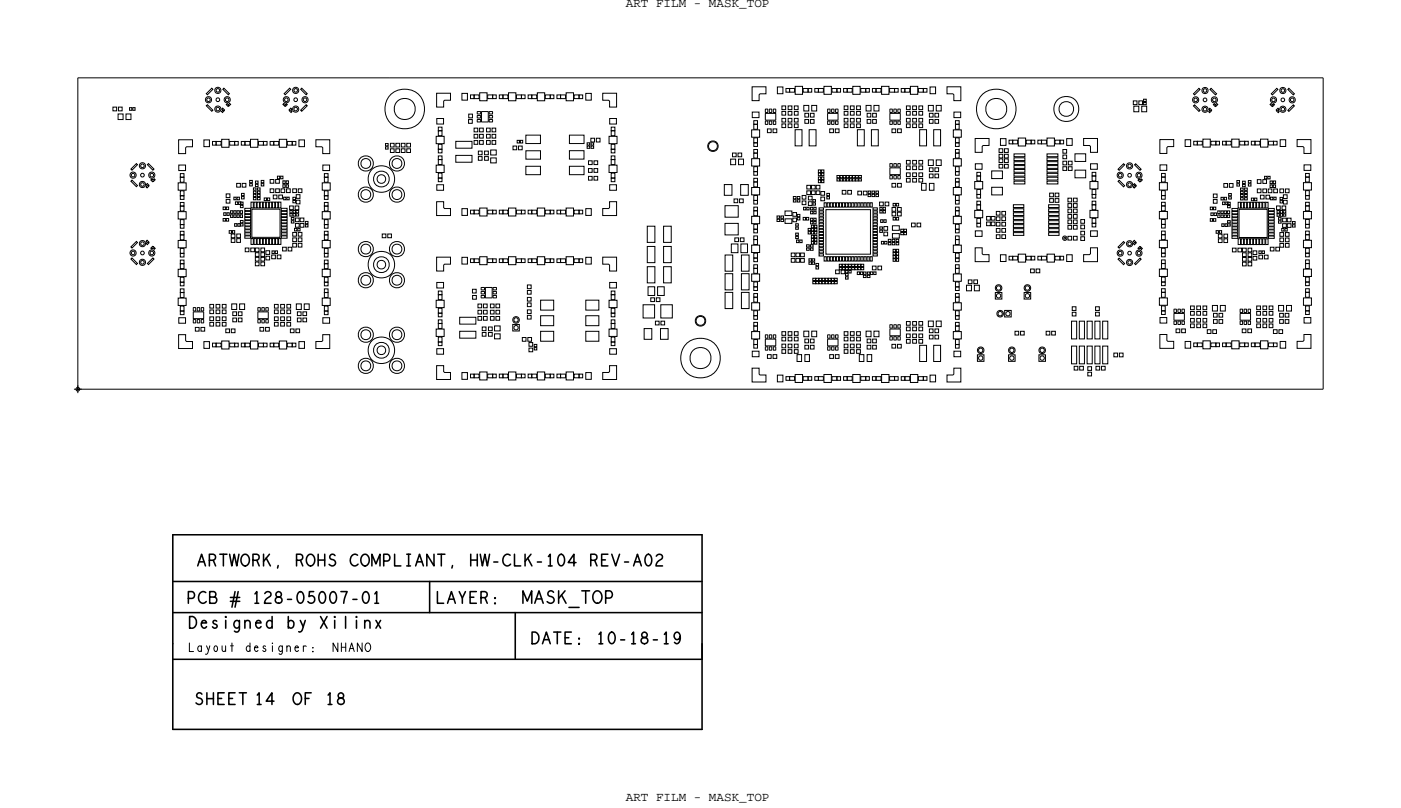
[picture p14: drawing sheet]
<svg xmlns="http://www.w3.org/2000/svg" width="229mm" height="132mm" viewBox="0 0 229 132" stroke-linecap="round" stroke-linejoin="round" font-family="sans-serif">
<defs><g id="words">
<g font-size="2.1">
<text x="102.1" y="1.2">ART FILM - MASK_TOP</text>
<text x="102.1" y="130.6">ART FILM - MASK_TOP</text>
</g>
<g font-size="1.9">
<text x="32.1" y="92.3">ARTWORK,</text>
<text x="37.7" y="98.4">#</text>
<text x="71.1" y="98.4">LAYER:</text>
<text x="30.7" y="102.5">Designed</text>
<text x="46.9" y="102.5">by</text>
<text x="52.3" y="102.5">Xilinx</text>
<text x="86.6" y="105">DATE:</text>
<text x="97.3" y="105">10-18-19</text>
</g>
<g font-size="1.4">
<text x="30.7" y="106.3">Layout</text>
<text x="40" y="106.3">designer:</text>
</g>
</g></defs>
<!-- layer: Board Outline -->
<g fill="none" stroke="#000" stroke-width=".16">
<path d="M12.7 12.7h203.2v50.8h-203.2zM76.5 19.5h.6v.6h-.6zM76.5 18.6h.6v.6h-.6zM125.2 21h.6v.6h-.6zM126.1 21h.6v.6h-.6zM135.4 21h.6v.6h-.6zM136.3 21h.6v.6h-.6zM145.5 21h.7v.6h-.7zM145.5 29.9h.7v.6h-.7zM146.5 21h.6v.6h-.6zM146.5 29.9h.6v.6h-.6zM31.9 53.4h.6v.6h-.6z"/>
<path d="M32.8 53.4h.6v.6h-.6zM42.4 53.4h.6v.6h-.6zM43.3 53.4h.6v.6h-.6zM77.1 47.2h.6v.6h-.6zM77.1 48.2h.6v.6h-.6zM125.2 57.9h.6v.6h-.6zM126.1 57.9h.6v.6h-.6zM135.4 57.9h.6v.6h-.6zM136.3 57.9h.6v.6h-.6zM145.5 56.2h.6v.6h-.6zM146.4 56.2h.7v.6h-.7zM191.9 53.7h.6v.6h-.6z"/>
<path d="M192.8 53.7h.6v.6h-.6zM202.7 53.7h.6v.6h-.6zM203.6 53.7h.6v.6h-.6z"/>
</g>
<!-- layer: Components -->
<g fill="none" stroke="#000" stroke-width=".16">
<path d="M33.7 15.3l.9-.9 .1 .2-.9 .9zM33.7 17.3l.1-.2 .9 .9-.1 .2zM36.2 17.8l.1-.2 .3 .3-.3 .5-.2-.2 .3-.2zM36.5 14.4l.9 .9-.1 .2-.9-.9zM36.9 17.1l.2-.2 .2 .2 .2-.2 .1 .1-.4 .3zM46.2 17l.1-.1 .2 .2 .2-.2 .2 .2-.3 .2zM46.4 15.3l.9-.9 .1 .2-.9 .9zM47.5 17.6l.1 .2-.2 .2 .3 .2-.2 .2-.3-.5zM49.1 14.6l.1-.2 .9 .9-.1 .2zM50 17.1l.1 .2-.9 .9-.1-.2zM194.9 17.1l.9 .9-.2 .2-.9-.9zM195.6 14.4l.2 .2-.9 .9-.2-.2z"/>
<path d="M197.4 17.7l.3 .2-.3 .5-.2-.2 .2-.2-.2-.2zM197.4 14.6l.2-.2 .9 .9-.2 .2zM198 17.1l.1-.2 .2 .2 .2-.2 .2 .1-.4 .4zM207.2 17l.2-.1 .2 .2 .2-.2 .2 .2-.3 .3zM208.3 14.4l.2 .2-.9 .9-.2-.2zM208.5 17.7l.2 .1-.2 .2 .2 .2-.1 .2-.4-.5zM210.1 14.6l.2-.2 .9 .9-.2 .2zM210.1 18l.9-.9 .2 .2-.9 .9zM21.4 29.6l.1-.2 .9 .9-.1 .2zM22.3 26.7l.1 .2-.9 .9-.1-.2zM22.3 39.4l.1 .2-.9 .9-.1-.2zM24 39.2l.3 .4-.3 .3-.1-.2 .1-.1-.2-.2z"/>
<path d="M24 29.9l.3 .3-.3 .5-.2-.2 .2-.2-.1-.2zM24 26.9l.2-.2 .9 .9-.2 .2zM24.8 29.2l.1 .2 .3-.2 .1 .1-.4 .4-.3-.3zM182.6 29.4l.9 .9-.2 .2-.9-.9zM183.3 26.7l.2 .2-.9 .9-.2-.2zM183.3 39.4l.2 .2-.9 .9-.2-.2zM185.1 39.2l.3 .4-.3 .3-.2-.1 .2-.2-.2-.2zM185.1 30l.3 .3-.3 .4-.2-.2 .2-.2-.2-.2zM185.1 26.9l.2-.2 .9 .9-.2 .2zM185.7 29.4l.1-.2 .2 .2 .2-.2 .2 .2-.4 .3zM21.4 42.3l.1-.2 .9 .9-.1 .2zM24 43l.9-.9 .2 .2-.9 .9z"/>
<path d="M24.6 40.5l.3-.3 .4 .3-.1 .2-.3-.2-.1 .1zM182.6 42.1l.9 .9-.2 .2-.9-.9zM185.1 43l.9-.9 .2 .2-.9 .9zM185.7 40.5l.3-.3 .4 .3-.2 .2-.2-.2-.2 .2z"/>
<circle cx="62.2" cy="29.2" r="2.17"/>
<circle cx="62.2" cy="29.2" r="1.29"/>
<circle cx="62.2" cy="57.2" r="2.17"/>
<circle cx="62.2" cy="43.2" r="2.17"/>
<circle cx="62.2" cy="43.2" r="1.29"/>
<circle cx="62.2" cy="57.2" r="1.29"/>
</g>
<!-- layer: Nets -->
<g fill="none" stroke="#000" stroke-width=".16">
<path d="M18.4 17.5h.6v.6h-.6zM19.3 18.6h.8v.9h-.8zM19.3 17.5h.6v.6h-.6zM20.6 18.6h.8v.9h-.8zM21.1 17.6h.4v.4h-.4zM21.7 17.6h.3v.4h-.3zM33.8 16.1l.2-.1 .2 .1v.4l-.2 .1-.2-.1zM35.3 16.1l.2-.1 .3 .1v.4l-.3 .1-.2-.1zM35.3 14.5h.2h.3v.4l-.3 .1-.2-.1zM35.3 17.6l.2-.1 .3 .1v.4l-.3 .1-.2-.1zM36.9 16.1l.2-.1 .2 .1v.4l-.2 .1-.2-.1zM46.5 16.1l.2-.1 .2 .1v.4l-.2 .1-.2-.1z"/>
<path d="M48 16.1l.2-.1 .3 .1v.4l-.3 .1-.2-.1zM48 14.5h.2h.3v.4l-.3 .1-.2-.1zM48 17.6l.2-.1 .3 .1v.4l-.3 .1-.2-.1zM49.6 16.1l.2-.1 .2 .1v.4l-.2 .1-.2-.1zM71.2 15.2h2.3v1.2h-1l-.1 .1v1h-1.2zM71.3 19.3h1.1v.9h-1.1zM75.4 15.2h.9v1.1h-.9zM76.8 15.5h.6v.6h-.6zM77.4 15.5h.8v.6h-.8zM77.9 18.2h.5v.4h-.5zM77.9 19.5h.5v.4h-.5zM77.9 18.9h.5v.3h-.5z"/>
<path d="M78.3 15.1h1.2v1.3h-1.2zM78.6 18.2h1.1l-.1 1.7h-1zM79.6 15.5h.8v.6h-.8zM79.8 19.5h.6v.4h-.6zM79.8 18.9h.6v.3h-.6zM79.8 18.2h.6v.4h-.6zM80.4 15.5h.6v.6h-.6zM81.5 15.5h.6v.6h-.6zM82.1 15.5h.8v.6h-.8zM83 15.1h1.2v1.3h-1.2zM84.3 15.5h.8v.6h-.8zM85.1 15.5h.6v.6h-.6z"/>
<path d="M86.2 15.5h.6v.6h-.6zM86.8 15.5h.8v.6h-.8zM87.7 15.1h1.2v1.3h-1.2zM89 15.5h.8v.6h-.8zM89.8 15.5h.6v.6h-.6zM90.9 15.5h.6v.6h-.6zM91.5 15.5h.8v.6h-.8zM92.4 15.1h1.2v1.3h-1.2zM93.7 15.5h.8v.6h-.8zM94.5 15.5h.6v.6h-.6zM95.6 15.2h.9v1.1h-.9zM98.3 15.2h2.3v2.3h-1.1v-1l-.2-.1h-1z"/>
<path d="M99.5 19.3h1.1v.9h-1.1zM122.7 14.2h2.3v1.1h-1l-.1 .2v.9h-1.2zM122.7 18.3h1.1v.9h-1.1zM123 19.7h.6v.6h-.6zM124.9 18.5h1.7v1.1h-1.7zM124.9 19.8h.4v.5h-.4zM124.9 17.8h.4v.5h-.4zM125.5 19.8h.4v.5h-.4zM125.5 17.8h.4v.5h-.4zM126.2 17.8h.4v.5h-.4zM126.2 19.8h.4v.5h-.4zM126.8 14.2h.9v1.1h-.9z"/>
<path d="M127.6 17.3h.6v.6h-.6zM127.6 18.2h.6v.6h-.6zM127.6 19.3h.6v.6h-.6zM128.2 14.4h.6v.6h-.6zM128.6 17.3h.6v.6h-.6zM128.6 18.2h.6v.6h-.6zM128.6 19.3h.6v.6h-.6zM128.8 14.4h.8v.6h-.8zM129.6 17.3h.6v.6h-.6zM129.6 19.3h.6v.6h-.6zM129.6 18.2h.6v.6h-.6zM129.7 14.1h1.2v1.3h-1.2z"/>
<path d="M131 14.4h.8v.6h-.8zM131.2 17.2h.8v.9h-.8zM131.3 18.5h.6v.6h-.6zM131.3 19.5h.6v.6h-.6zM131.9 14.4h.5v.6h-.5zM132.2 18.5h.6v.6h-.6zM132.2 19.5h.6v.6h-.6zM132.4 17.2h.9v.9h-.9zM132.9 14.4h.6v.6h-.6zM133.5 14.4h.8v.6h-.8zM134.4 14.1h1.2v1.3h-1.2zM135.1 18.5h1.6v1.1h-1.6z"/>
<path d="M135.1 19.8h.3v.5h-.4zM135.1 17.8h.3v.5h-.4zM135.7 19.8h.4v.5h-.4zM135.7 17.8h.4v.5h-.4zM135.7 14.4h.8v.6h-.8zM136.4 17.8h.3v.5h-.4zM136.4 19.8h.3v.5h-.4zM136.6 14.4h.5v.6h-.5zM137.6 14.4h.6v.6h-.6zM137.7 17.3h.7v.6h-.7zM137.7 18.2h.7v.6h-.7zM137.7 19.3h.7v.6h-.7z"/>
<path d="M138.2 14.4h.9v.6h-.9zM138.8 17.3h.6v.6h-.6zM138.8 19.3h.6v.6h-.6zM138.8 18.2h.6v.6h-.6zM139.1 14.1h1.3v1.3h-1.3zM139.8 17.3h.6v.6h-.6zM139.8 18.2h.6v.6h-.6zM139.8 19.3h.6v.6h-.6zM140.4 14.4h.9v.6h-.9zM141.3 14.4h.6v.6h-.6zM141.3 17.2h.8v.9h-.8zM141.5 18.5h.6v.6h-.6z"/>
<path d="M141.5 19.5h.6v.6h-.6zM142.4 14.4h.5v.6h-.5zM142.4 18.5h.6v.6h-.6zM142.4 19.5h.6v.6h-.6zM142.6 17.2h.8v.9h-.8zM143 14.4h.8v.6h-.8zM143.9 14.1h1.2v1.3h-1.2zM145.2 14.4h.8v.6h-.8zM145.2 18.5h1.7v1.1h-1.7zM145.2 19.8h.4v.5h-.4zM145.2 17.8h.4v.5h-.4zM145.9 19.8h.3v.5h-.3z"/>
<path d="M145.9 17.8h.3v.5h-.3zM146 14.4h.6v.6h-.6zM146.5 17.8h.4v.5h-.4zM146.5 19.8h.4v.5h-.4zM147.1 14.4h.5v.6h-.5zM147.7 14.4h.8v.6h-.8zM147.9 17.3h.6v.6h-.6zM147.9 18.2h.6v.6h-.6zM147.9 19.3h.6v.6h-.6zM148.6 14.1h1.2v1.3h-1.2zM148.9 17.3h.6v.6h-.6zM148.9 19.3h.6v.6h-.6z"/>
<path d="M148.9 18.2h.6v.6h-.6zM149.9 14.4h.8v.6h-.8zM149.9 17.3h.6v.6h-.6zM149.9 18.2h.6v.6h-.6zM149.9 19.3h.6v.6h-.6zM150.7 14.4h.6v.6h-.6zM151.5 17.2h.8v.9h-.8zM151.6 19.5h.7v.6h-.7zM151.6 18.5h.7v.6h-.7zM151.8 14.2h.9v1.1h-.9zM152.5 19.5h.7v.6h-.7zM152.5 18.5h.7v.6h-.7z"/>
<path d="M152.8 17.2h.8v.9h-.8zM154.5 14.2h2.3v2.2h-1.2v-.9l-.1-.2h-1zM155.7 18.3h1.1v.9h-1.1zM155.9 19.7h.6v.6h-.6zM184.9 16.5h.6v.6h-.6zM185 17.3h.8v.9h-.8zM185.8 16.5h.6v.6h-.6zM186.3 17.3h.8v.9h-.8zM186.6 16.2h.4v.4h-.4zM186.6 16.7h.4v.4h-.4zM194.9 16.1l.2-.1 .2 .1v.4l-.2 .1-.2-.1zM196.4 16.1l.2-.1 .2 .1v.4l-.2 .1-.2-.1z"/>
<path d="M196.4 14.6l.2-.1 .2 .1v.4l-.2 .1-.2-.1zM196.4 17.6l.2-.1 .2 .1v.4l-.2 .1-.2-.1zM197.9 16.1l.2-.1 .3 .1v.4l-.3 .1-.2-.1zM207.6 16.1l.2-.1 .2 .1v.4l-.2 .1-.2-.1zM209.1 16.1l.2-.1 .2 .1v.4l-.2 .1-.2-.1zM209.1 14.6l.2-.1 .2 .1v.4l-.2 .1-.2-.1zM209.1 17.6l.2-.1 .2 .1v.4l-.2 .1-.2-.1zM210.6 16.1l.2-.1 .3 .1v.4l-.3 .1-.2-.1zM21.5 28.4l.2-.1 .2 .1v.4l-.2 .1-.2-.1zM23 28.4l.2-.1 .3 .1v.4l-.3 .1-.2-.1zM23 26.8h.2h.3v.4l-.3 .1-.2-.1zM23 29.9l.2-.1 .3 .1v.4l-.3 .1-.2-.1z"/>
<path d="M23 39.5h.2h.3v.4l-.3 .1-.2-.1zM24.5 28.4l.3-.1 .2 .1v.4l-.2 .1-.3-.1zM29.1 29.8h1.3v1.2h-1.3zM29.1 34.5h1.3v1.2h-1.3zM29.1 39.2h1.3v1.2h-1.3zM29.1 22.8h2.3v1.1h-1l-.1 .2v1h-1.2zM29.2 26.9h1.1v.9h-1.1zM29.4 28.9h.6v.8h-.6zM29.4 28.3h.6v.6h-.6zM29.4 31.1h.6v.8h-.6zM29.4 31.9h.6v.6h-.6zM29.4 33.6h.6v.8h-.6z"/>
<path d="M29.4 33h.6v.6h-.6zM29.4 38.3h.6v.8h-.6zM29.4 37.7h.6v.6h-.6zM29.4 35.8h.6v.8h-.6zM29.4 36.6h.6v.6h-.6zM33.3 22.8h.9v1.1h-.9zM34.7 23.1h.6v.6h-.6zM35.3 23.1h.8v.6h-.8zM36.2 22.7h1.2v1.3h-1.2zM36.4 35.6h.4v.5h-.4zM36.4 33.8h.4v.4h-.4zM36.5 34.7h.4v.4h-.4z"/>
<path d="M36.9 31.6h.6v.6h-.6zM36.9 32.5h.6v.6h-.6zM36.9 35.6h.4v.5h-.4zM36.9 33.8h.4v.4h-.4zM37 34.7h.4v.4h-.4zM37.4 37.6h.4v.5h-.4zM37.5 23.1h.8v.6h-.8zM37.6 34.4h.4v.4h-.4zM37.6 35h.4v.5h-.4zM37.7 38.9h.6v.6h-.6zM37.7 38.2h.6v.6h-.6zM37.9 37.6h.4v.5h-.4z"/>
<path d="M38.1 34.4h.4v.4h-.4zM38.1 35h.4v.5h-.4zM38.2 32.2h.3v.4h-.3zM38.3 36.5h.4v.4h-.4zM38.3 23.1h.6v.6h-.6zM38.4 32.9h.4v.5h-.4zM38.6 29.9h.6v.6h-.6zM38.6 38.2h.6v.6h-.6zM38.6 38.9h.6v.6h-.6zM38.7 34.4h.3v.4h-.3zM38.7 35h.3v.5h-.3zM38.7 32.2h.4v.4h-.4z"/>
<path d="M38.8 36.5h.4v.4h-.4zM38.9 32.9h.4v.5h-.4zM39.2 35h.4v.5h-.4zM39.2 34.4h.4v.4h-.4zM39.2 36.5h.5v.4h-.5zM39.2 33h.5v.3h-.5zM39.2 33.5h.5v.4h-.5zM39.2 36h.5v.3h-.5zM39.4 23.1h.6v.6h-.6zM39.4 32.1h.4v.4h-.4zM39.4 31.6h.4v.3h-.4zM39.5 29.9h.6v.6h-.6z"/>
<path d="M39.9 36.5h1v.4h-1zM39.9 34h1v.4h-1zM39.9 35h1v.4h-1zM39.9 34.5h1v.4h-1zM39.9 35.5h1v.4h-1zM39.9 37h1v.4h-1zM39.9 38h1v.4h-1zM39.9 36h1v.4h-1zM39.9 38.5h1v.4h-1zM39.9 37.5h1v.4h-1zM40 23.1h.8v.6h-.8zM40.7 29.4h.5v.4h-.5z"/>
<path d="M40.7 30h.5v.3h-.5zM40.9 22.7h1.2v1.3h-1.2zM41 33h.3v.9h-.3zM41 38.9h.3v1h-.3zM41.1 34.1h4.6v4.6h-4.6zM41.4 30.7h.4v.3h-.4zM41.4 32.2h.4v.4h-.4zM41.4 31.2h.4v.4h-.4zM41.4 31.7h.4v.4h-.4zM41.5 33h.3v.9h-.3zM41.5 38.9h.3v1h-.3zM41.7 30.1h.4v.3h-.4z"/>
<path d="M41.7 29.5h.4v.4h-.4zM42 33h.3v.9h-.3zM42 38.9h.3v1h-.3zM42 30.7h.4v.3h-.4zM42 32.2h.4v.4h-.4zM42 31.2h.4v.4h-.4zM42 31.7h.4v.4h-.4zM42.2 23.1h.8v.6h-.8zM42.5 33h.3v.9h-.3zM42.5 38.9h.3v1h-.3zM42.6 29.4h.5v.4h-.5zM42.6 30h.5v.3h-.5z"/>
<path d="M43 38.9h.3v1h-.3zM43 33h.3v.9h-.3zM43 23.1h.6v.6h-.6zM43.1 32.3h.4v.4h-.4zM43.5 33h.3v.9h-.3zM43.5 38.9h.3v1h-.3zM43.6 32.3h.4v.4h-.4zM44 38.9h.3v1h-.3zM44 33h.3v.9h-.3zM44.1 23.1h.6v.6h-.6zM44.1 29.3h.6v.6h-.6zM44.1 30.8h.6v.6h-.6z"/>
<path d="M44.5 38.9h.3v1h-.3zM44.5 33h.3v.9h-.3zM44.6 31.8h.6v.6h-.6zM44.7 23.1h.8v.6h-.8zM45 33h.3v.9h-.3zM45 38.9h.3v1h-.3zM45 29.3h.6v.6h-.6zM45 30.8h.6v.6h-.6zM45.3 28.7h.3v.5h-.3zM45.5 33h.3v.9h-.3zM45.5 38.9h.3v1h-.3zM45.5 31.8h.6v.6h-.6z"/>
<path d="M45.6 22.7h1.2v1.3h-1.2zM45.8 28.7h.4v.5h-.4zM45.9 30.8h.6v.6h-.6zM45.9 36.5h.9v.4h-.9zM45.9 35h.9v.4h-.9zM45.9 34.5h.9v.4h-.9zM45.9 35.5h.9v.4h-.9zM45.9 37.5h.9v.4h-.9zM45.9 34h.9v.4h-.9zM45.9 36h.9v.4h-.9zM45.9 37h.9v.4h-.9zM45.9 38h.9v.4h-.9z"/>
<path d="M45.9 38.5h.9v.4h-.9zM46.2 29.5h.3v.4h-.3zM46.2 30.1h.3v.5h-.3zM46.3 32.2h.4v.4h-.4zM46.7 30.1h.4v.5h-.4zM46.7 29.5h.4v.4h-.4zM46.8 30.8h.6v.6h-.6zM46.8 32.2h.4v.4h-.4zM46.9 23.1h.8v.6h-.8zM47.3 33.6h.6v.6h-.6zM47.3 34.8h.4v.5h-.4zM47.3 34.3h.4v.5h-.4z"/>
<path d="M47.5 35.5h.5v.4h-.5zM47.5 36h.5v.4h-.5zM47.7 23.1h.6v.6h-.6zM47.8 30.8h.6v.6h-.6zM47.8 37.9h.6v.6h-.6zM47.8 38.8h.6v.6h-.6zM47.8 39.7h.6v.6h-.6zM47.8 32.7h.4v.4h-.4zM47.8 32.2h.4v.4h-.4zM47.8 34.8h.4v.5h-.4zM47.8 34.3h.4v.5h-.4zM48.1 37.2h.3v.5h-.3z"/>
<path d="M48.2 33.6h.6v.6h-.6zM48.2 35.6h.6v.6h-.6zM48.2 36.5h.6v.6h-.6zM48.3 34.9h.4v.3h-.4zM48.3 34.3h.4v.4h-.4zM48.3 32.7h.6v.6h-.6zM48.3 31.8h.6v.6h-.6zM48.6 37.2h.4v.5h-.4zM48.7 38.8h.6v.6h-.6zM48.7 30.8h.6v.6h-.6zM48.7 37.9h.6v.6h-.6zM48.7 39.7h.6v.6h-.6z"/>
<path d="M48.8 22.8h.9v1.1h-.9zM49 36.5h.6v.6h-.6zM49 35.6h.6v.6h-.6zM49.8 36.7h.5v.3h-.5zM49.8 36.1h.5v.4h-.5zM51.5 22.8h2.3v2.3h-1.1v-1l-.2-.2h-1zM52.6 29.8h1.3v1.2h-1.3zM52.6 34.5h1.3v1.2h-1.3zM52.6 39.2h1.3v1.2h-1.3zM52.7 26.9h1.1v.9h-1.1zM52.9 28.9h.6v.8h-.6zM52.9 28.3h.6v.6h-.6z"/>
<path d="M52.9 31.1h.6v.8h-.6zM52.9 31.9h.6v.6h-.6zM52.9 33.6h.6v.8h-.6zM52.9 33h.6v.6h-.6zM52.9 38.3h.6v.8h-.6zM52.9 37.7h.6v.6h-.6zM52.9 35.8h.6v.8h-.6zM52.9 36.6h.6v.6h-.6zM62.4 38.2h.6v.6h-.6zM62.9 23.4h.4v.4h-.4zM62.9 24h.4v.3h-.4zM63.3 38.2h.6v.6h-.6z"/>
<path d="M63.7 23.4h.6v.6h-.6zM63.7 24.3h.6v.6h-.6zM64.6 24.3h.6v.6h-.6zM64.6 23.4h.6v.6h-.6zM65.5 24.3h.6v.6h-.6zM65.5 23.4h.6v.6h-.6zM66.4 23.4h.6v.6h-.6zM66.4 24.3h.6v.6h-.6zM71.2 26.9h1.3v1.2h-1.3zM71.2 22.2h1.3v1.2h-1.3zM71.2 32.9h1.2v1l.1 .1h1v1.2h-2.3zM71.3 30.1h1.1v.9h-1.1z"/>
<path d="M71.5 26h.6v.8h-.6zM71.5 25.4h.6v.6h-.6zM71.5 28.2h.6v.8h-.6zM71.5 29.1h.6v.5h-.6zM71.5 21.3h.6v.8h-.6zM71.5 20.7h.6v.6h-.6zM71.5 23.5h.6v.8h-.6zM71.5 24.4h.6v.5h-.6zM74.4 25.3h2.6v1.2h-2.6zM74.4 23.1h2.6v1.1h-2.6zM75.4 34h.9v1.1h-.9zM76.8 34.3h.6v.6h-.6z"/>
<path d="M77.4 20.9h.6v.6h-.6zM77.4 21.9h.6v.6h-.6zM77.4 22.9h.6v.6h-.6zM77.4 34.3h.8v.6h-.8zM78.1 25.5h.6v.7h-.6zM78.1 24.6h.6v.7h-.6zM78.3 20.9h.6v.6h-.6zM78.3 21.9h.6v.6h-.6zM78.3 22.9h.6v.6h-.6zM78.3 33.9h1.2v1.3h-1.2zM79.1 25.5h.6v.7h-.6zM79.1 24.6h.6v.7h-.6z"/>
<path d="M79.4 20.9h.6v.6h-.6zM79.4 22.9h.6v.6h-.6zM79.4 21.9h.6v.6h-.6zM79.6 34.3h.8v.6h-.8zM80.1 25.8h.9v.8h-.9zM80.1 24.5h.9v.8h-.9zM80.3 20.9h.6v.6h-.6zM80.3 22.9h.6v.6h-.6zM80.3 21.9h.6v.6h-.6zM80.4 34.3h.6v.6h-.6zM81.5 34.3h.6v.6h-.6zM82.1 34.3h.8v.6h-.8z"/>
<path d="M83 33.9h1.2v1.3h-1.2zM83.7 23.8h.6v.6h-.6zM84.3 34.3h.8v.6h-.8zM84.4 22.9h.4v.4h-.4zM84.6 23.8h.6v.6h-.6zM84.9 22.9h.4v.4h-.4zM85.1 34.3h.6v.6h-.6zM85.8 22h2.4v1.4h-2.4zM85.8 27.1h2.4v1.4h-2.4zM85.8 24.6h2.4v1.4h-2.4zM86.2 34.3h.6v.6h-.6zM86.8 34.3h.8v.6h-.8z"/>
<path d="M87.7 33.9h1.2v1.3h-1.2zM89 34.3h.8v.6h-.8zM89.8 34.3h.6v.6h-.6zM90.9 34.3h.6v.6h-.6zM91.5 34.3h.8v.6h-.8zM92.4 33.9h1.2v1.3h-1.2zM92.9 24.6h2.4v1.4h-2.4zM92.9 27.1h2.4v1.4h-2.4zM92.9 22h2.4v1.4h-2.4zM93.7 34.3h.8v.6h-.8zM94.5 34.3h.6v.6h-.6zM95.6 34h.9v1.1h-.9z"/>
<path d="M95.8 23.3h.4v.4h-.4zM95.8 23.8h.4v.4h-.4zM96 26.2h.6v.6h-.6zM96 27.5h.6v.6h-.6zM96 28.8h.6v.6h-.6zM96.4 22.6h.6v.6h-.6zM96.4 23.3h.5v.4h-.5zM96.4 23.8h.5v.4h-.5zM96.9 27.5h.6v.6h-.6zM96.9 28.8h.6v.6h-.6zM96.9 26.2h.6v.6h-.6zM97.3 22.6h.6v.6h-.6z"/>
<path d="M98.3 34h1l.2-.1v-1h1.1v2.3h-2.3zM99.4 22.2h1.3v1.2h-1.3zM99.4 26.9h1.3v1.2h-1.3zM99.5 30.1h1.1v.9h-1.1zM99.7 21.3h.6v.8h-.6zM99.7 20.7h.6v.6h-.6zM99.7 23.5h.6v.8h-.6zM99.7 24.4h.6v.5h-.6zM99.7 26h.6v.8h-.6zM99.7 25.4h.6v.6h-.6zM99.7 28.2h.6v.8h-.6zM99.7 29.1h.6v.5h-.6z"/>
<path d="M105.6 36.9h1.3v2.6h-1.3zM108.3 36.9h1.2v2.6h-1.2zM118.2 30.1h1.2v1.8h-1.2zM118.3 36.4h2.2v1.9h-2.2zM118.3 33.6h2.2v1.8h-2.2zM119.2 26h.8v.9h-.8zM119.3 39.8h1.1v1.4h-1.1zM119.5 25h.6v.6h-.6zM119.8 32.5h.6v.6h-.6zM119.9 38.8h.6v.6h-.6zM120.4 25h.6v.6h-.6zM120.5 26h.8v.9h-.8z"/>
<path d="M120.7 32.5h.6v.6h-.6zM120.8 38.8h.6v.6h-.6zM120.9 30.1h1.2v1.8h-1.2zM120.9 39.8h1.1v1.4h-1.1zM122.6 21.2h1.3v1.2h-1.3zM122.6 25.9h1.3v1.2h-1.3zM122.6 30.6h1.3v1.2h-1.3zM122.6 35.3h1.3v1.2h-1.3zM122.6 40h1.3v1.2h-1.3zM123 20.3h.6v.8h-.6zM123 22.5h.6v.8h-.6zM123 23.3h.6v.6h-.6z"/>
<path d="M123 25h.6v.8h-.6zM123 24.4h.6v.6h-.6zM123 29.1h.6v.6h-.6zM123 27.2h.6v.8h-.6zM123 28h.6v.6h-.6zM123 29.7h.6v.8h-.6zM123 31.9h.6v.8h-.6zM123 32.7h.6v.6h-.6zM123 34.4h.6v.8h-.6zM123 33.8h.6v.6h-.6zM123 38.5h.6v.6h-.6zM123 36.6h.6v.8h-.6z"/>
<path d="M123 37.4h.6v.6h-.6zM123 39.1h.6v.8h-.6zM126.8 35.8h.4v.3h-.4zM126.8 35.2h.4v.4h-.4zM127.4 35.8h.5v.3h-.5zM127.4 35.2h.5v.4h-.5zM127.6 20.2h.6v.6h-.6zM128.1 35.7h1.1v.7h-1.1zM128.1 34.4h1.1v.8h-1.1zM128.6 20.2h.6v.6h-.6zM129.4 34.7h.6v.6h-.6zM129.4 35.6h.6v.6h-.6z"/>
<path d="M129.5 32.1h.4v.3h-.4zM129.5 32.6h.4v.4h-.4zM129.6 20.2h.6v.6h-.6zM129.7 21.2h1.2v2.6h-1.2zM129.8 37h.5v.4h-.5zM129.8 38h.5v.4h-.5zM129.8 36.5h.5v.4h-.5zM129.8 38.6h.5v.3h-.5zM130 39.2h.4v.4h-.4zM130.1 32.1h.4v.3h-.4zM130.1 35h.4v.4h-.4zM130.1 32.6h.4v.4h-.4z"/>
<path d="M130.1 35.5h.4v.4h-.4zM130.5 39.2h.4v.4h-.4zM130.9 31.9h.6v.6h-.6zM130.9 32.8h.6v.6h-.6zM131.1 35.5h.3v.4h-.3zM131.1 33.8h.4v.5h-.4zM131.6 35.5h.4v.4h-.4zM131.6 39.9h.4v.4h-.4zM131.6 33.8h.4v.5h-.4zM131.6 30.2h.7v.6h-.7zM131.6 31.1h.7v.6h-.7zM131.9 37.3h.4v.3h-.4z"/>
<path d="M131.9 37.8h.4v.4h-.4zM131.9 32.9h.6v.6h-.6zM131.9 32h.6v.6h-.6zM132 21.2h1.2v2.6h-1.2zM132.2 39.9h.5v.4h-.5zM132.3 33.8h.3v.5h-.3zM132.3 34.5h.3v.4h-.3zM132.3 36.1h.3v.4h-.3zM132.3 35.6h.3v.4h-.3zM132.4 38.9h.4v.4h-.4zM132.4 37.2h.4v.5h-.4zM132.4 37.8h.4v.4h-.4z"/>
<path d="M132.4 36.7h.4v.5h-.4zM132.4 38.4h.4v.4h-.4zM132.4 39.4h.4v.4h-.4zM132.4 31.1h.6v.6h-.6zM132.4 30.2h.6v.6h-.6zM132.6 33.1h.5v.4h-.5zM132.6 32.6h.5v.3h-.5zM132.8 34.5h.4v.4h-.4zM132.8 33.8h.4v.5h-.4zM132.8 36.1h.4v.4h-.4zM132.8 35.6h.4v.4h-.4zM132.9 36.7h.4v.5h-.4z"/>
<path d="M132.9 38.4h.4v.4h-.4zM132.9 39.4h.4v.4h-.4zM132.9 38.9h.4v.4h-.4zM132.9 37.8h.4v.4h-.4zM132.9 37.2h.4v.5h-.4zM133.2 31.1h.6v.6h-.6zM133.2 30.2h.6v.6h-.6zM133.5 27.7h.4v.5h-.4zM133.5 29.4h.4v.4h-.4zM133.5 28.2h.4v.5h-.4zM133.5 28.9h.4v.4h-.4zM133.6 38.4h.8v.4h-.8z"/>
<path d="M133.6 36.9h.8v.4h-.8zM133.6 39.9h.8v.4h-.8zM133.6 39.4h.8v.4h-.8zM133.6 38.9h.8v.4h-.8zM133.6 37.9h.8v.4h-.8zM133.6 37.4h.8v.4h-.8zM133.6 35.4h.8v.4h-.8zM133.6 33.9h.8v.4h-.8zM133.6 34.9h.8v.4h-.8zM133.6 34.4h.8v.4h-.8zM133.6 36.4h.8v.4h-.8zM133.6 35.9h.8v.4h-.8z"/>
<path d="M133.9 31.3h.6v.6h-.6zM133.9 32.2h.6v.6h-.6zM134.1 27.7h.3v.5h-.3zM134.1 28.2h.3v.5h-.3zM134.1 29.4h.3v.4h-.3zM134.1 28.9h.3v.4h-.3zM134.5 33.1h.3v.7h-.3zM134.8 34.2h7.2v7.3h-7.2zM134.9 32.1h.4v.4h-.4zM134.9 31.6h.4v.3h-.4zM135 33.1h.3v.7h-.3zM135.5 33.1h.3v.7h-.3z"/>
<path d="M136 33.1h.3v.7h-.3zM136.5 33.1h.3v.7h-.3zM136.6 28.6h.4v.4h-.4zM136.6 29.2h.4v.3h-.4zM137 33.1h.3v.7h-.3zM137.1 29.2h.4v.3h-.4zM137.1 28.6h.4v.4h-.4zM137.4 31.1h.6v.6h-.6zM137.5 33.1h.3v.7h-.3zM137.6 29.2h.4v.3h-.4zM137.6 28.6h.4v.4h-.4zM137.7 20.2h.7v.6h-.7z"/>
<path d="M138 33.1h.3v.7h-.3zM138.1 28.6h.4v.4h-.4zM138.1 29.2h.4v.3h-.4zM138.3 31.1h.6v.6h-.6zM138.5 33.1h.3v.7h-.3zM138.6 29.2h.4v.3h-.4zM138.6 28.6h.4v.4h-.4zM138.8 20.2h.6v.6h-.6zM139 33.1h.3v.7h-.3zM139.1 29.2h.4v.3h-.4zM139.1 28.6h.4v.4h-.4zM139.5 33.1h.3v.7h-.3z"/>
<path d="M139.6 29.2h.4v.3h-.4zM139.6 28.6h.4v.4h-.4zM139.8 20.2h.6v.6h-.6zM139.9 21.2h1.1v2.6h-1.1zM140 31.2h.6v.6h-.6zM140 33.1h.3v.7h-.3zM140.1 29.2h.5v.3h-.5zM140.1 28.6h.5v.4h-.5zM140.5 33.1h.3v.7h-.3zM140.9 31.2h.6v.6h-.6zM141 33.1h.3v.7h-.3zM141.5 33.1h.3v.7h-.3z"/>
<path d="M141.6 31.2h.5v.3h-.5zM141.6 31.7h.5v.4h-.5zM142 33.1h.3v.7h-.3zM142.2 21.2h1.1v2.6h-1.1zM142.3 31.2h.4v.3h-.4zM142.3 31.7h.4v.4h-.4zM142.4 35.4h.8v.4h-.8zM142.4 34.9h.8v.4h-.8zM142.4 39.9h.8v.4h-.8zM142.4 39.4h.8v.4h-.8zM142.4 33.9h.8v.4h-.8zM142.4 34.4h.8v.4h-.8z"/>
<path d="M142.4 38.9h.8v.4h-.8zM142.4 36.4h.8v.4h-.8zM142.4 35.9h.8v.4h-.8zM142.4 36.9h.8v.4h-.8zM142.4 37.4h.8v.4h-.8zM142.4 37.9h.8v.4h-.8zM142.4 38.4h.8v.4h-.8zM142.9 31.7h.4v.4h-.4zM142.9 31.2h.4v.3h-.4zM143.5 33h.6v.6h-.6zM143.5 37h.5v.4h-.5zM143.5 37.5h.5v.4h-.5z"/>
<path d="M143.6 33.8h.3v.5h-.3zM143.6 34.3h.3v.5h-.3zM143.7 35.9h.4v.4h-.4zM143.8 39.4h.4v.4h-.4zM144.1 33.8h.4v.5h-.4zM144.1 34.3h.4v.5h-.4zM144.2 35.9h.4v.4h-.4zM144.2 37h.6v.6h-.6zM144.2 37.9h.6v.6h-.6zM144.3 39.4h.4v.4h-.4zM144.4 33h.6v.6h-.6zM144.9 39h.5v.4h-.5z"/>
<path d="M144.9 39.6h.5v.3h-.5zM145.2 27.4h1.7v1.1h-1.7zM145.2 28.7h.4v.5h-.4zM145.2 26.7h.4v.5h-.4zM145.6 34.6h.6v.6h-.6zM145.6 33.9h.6v.6h-.6zM145.6 39.6h.4v.3h-.4zM145.6 39h.4v.4h-.4zM145.6 38.1h1.1v.8h-1.1zM145.6 36.8h1.1v.8h-1.1zM145.7 35.5h.4v.4h-.4zM145.7 33.2h.4v.4h-.4z"/>
<path d="M145.9 28.7h.3v.5h-.3zM145.9 26.7h.3v.5h-.3zM146.2 39.6h.4v.3h-.4zM146.2 39h.4v.4h-.4zM146.3 35.5h.3v.4h-.3zM146.3 33.2h.3v.4h-.3zM146.5 34.6h.6v.6h-.6zM146.5 33.9h.6v.6h-.6zM146.5 26.7h.4v.5h-.4zM146.5 28.7h.4v.5h-.4zM147 37.9h.4v.4h-.4zM147 37.4h.4v.4h-.4z"/>
<path d="M147.5 37.9h.4v.4h-.4zM147.5 37.4h.4v.4h-.4zM147.9 26.2h.6v.6h-.6zM147.9 29.1h.6v.6h-.6zM147.9 20.2h.6v.6h-.6zM147.9 27.1h.6v.6h-.6zM147.9 28.2h.6v.6h-.6zM148.7 36.4h.6v.6h-.6zM148.9 26.2h.6v.6h-.6zM148.9 29.1h.6v.6h-.6zM148.9 20.2h.6v.6h-.6zM148.9 27.1h.6v.6h-.6z"/>
<path d="M148.9 28.2h.6v.6h-.6zM149.6 36.4h.6v.6h-.6zM149.9 26.2h.6v.6h-.6zM149.9 29.1h.6v.6h-.6zM149.9 20.2h.6v.6h-.6zM149.9 28.2h.6v.6h-.6zM149.9 27.1h.6v.6h-.6zM150.1 21.2h1.1v2.6h-1.1zM150.4 29.9h.7v1.1h-.7zM151.5 26.1h.8v.9h-.8zM151.6 27.4h.7v.6h-.7zM151.6 28.4h.7v.6h-.7z"/>
<path d="M151.7 29.9h.7v1.1h-.7zM152.3 21.2h1.2v2.6h-1.2zM152.5 27.4h.7v.6h-.7zM152.5 28.4h.7v.6h-.7zM152.8 26.1h.8v.9h-.8zM155.6 21.2h1.3v1.2h-1.3zM155.6 25.9h1.3v1.2h-1.3zM155.6 30.6h1.3v1.2h-1.3zM155.6 35.3h1.3v1.2h-1.3zM155.6 40h1.3v1.2h-1.3zM155.9 20.3h.6v.8h-.6zM155.9 22.5h.6v.8h-.6z"/>
<path d="M155.9 23.3h.6v.6h-.6zM155.9 25h.6v.8h-.6zM155.9 24.4h.6v.6h-.6zM155.9 29.1h.6v.6h-.6zM155.9 27.2h.6v.8h-.6zM155.9 28h.6v.6h-.6zM155.9 29.7h.6v.8h-.6zM155.9 31.9h.6v.8h-.6zM155.9 32.7h.6v.6h-.6zM155.9 34.4h.6v.8h-.6zM155.9 33.8h.6v.6h-.6zM155.9 38.5h.6v.6h-.6z"/>
<path d="M155.9 36.6h.6v.8h-.6zM155.9 37.4h.6v.6h-.6zM155.9 39.1h.6v.8h-.6zM159 29.6h1.3v1.2h-1.3zM159 34.3h1.3v1.2h-1.3zM159.1 22.6h2.3v1.1h-1l-.1 .2v1h-1.2zM159.1 26.7h1.1v.9h-1.1zM159.1 37.7h1.1v.9h-1.1zM159.4 28.7h.6v.8h-.6zM159.4 28.1h.6v.6h-.6zM159.4 32.8h.6v.6h-.6zM159.4 30.9h.6v.8h-.6z"/>
<path d="M159.4 31.7h.6v.6h-.6zM159.4 35.6h.6v.8h-.6zM159.4 33.4h.6v.8h-.6zM159.4 36.4h.6v.6h-.6zM161 35.3h.6v.6h-.6zM161 36.2h.6v.6h-.6zM161.7 36.2h.7v.6h-.7zM161.7 35.3h.7v.6h-.7zM161.8 27.9h1.8v1.2h-1.8zM161.8 30.6h1.8v1.2h-1.8zM162.6 38.3h.6v.6h-.6zM162.6 37.3h.6v.6h-.6z"/>
<path d="M162.6 35.4h.6v.6h-.6zM162.6 36.3h.6v.6h-.6zM162.6 34.5h.6v.6h-.6zM163 26.8h.6v.6h-.6zM163 25.2h.6v.6h-.6zM163 24.3h.6v.6h-.6zM163 25.9h.6v.6h-.6zM163.2 22.6h.9v1.1h-.9zM163.5 35.4h.6v.6h-.6zM163.5 36.3h.6v.6h-.6zM163.5 34.5h.6v.6h-.6zM163.5 37.3h.6v.6h-.6z"/>
<path d="M163.5 38.3h.6v.6h-.6zM163.9 24.3h.6v.6h-.6zM163.9 25.2h.6v.6h-.6zM163.9 26.8h.6v.6h-.6zM163.9 25.9h.6v.6h-.6zM164.6 22.9h.6v.6h-.6zM165.2 22.9h.8v.6h-.8zM165.4 36h1.7v.5h-1.7zM165.4 36.7h1.7v.4h-1.7zM165.4 34.7h1.7v.5h-1.7zM165.4 34.1h1.7v.4h-1.7zM165.4 35.4h1.7v.4h-1.7z"/>
<path d="M165.4 33.4h1.7v.5h-1.7zM165.4 37.3h1.7v.5h-1.7zM165.4 38h1.7v.4h-1.7zM165.5 28.9h1.7v.5h-1.7zM165.5 27.6h1.7v.5h-1.7zM165.5 28.3h1.7v.4h-1.7zM165.5 25.1h1.7v.5h-1.7zM165.5 27h1.7v.5h-1.7zM165.5 29.6h1.7v.4h-1.7zM165.5 26.4h1.7v.4h-1.7zM165.5 25.7h1.7v.5h-1.7zM166.1 22.5h1.2v1.3h-1.2z"/>
<path d="M167.4 22.9h.8v.6h-.8zM168.3 22.9h.5v.6h-.5zM169.3 22.9h.6v.6h-.6zM169.9 22.9h.8v.6h-.8zM170.8 25.7h1.8v.5h-1.8zM170.8 25.1h1.8v.5h-1.8zM170.8 29.6h1.8v.4h-1.8zM170.8 28.9h1.8v.5h-1.8zM170.8 28.3h1.8v.4h-1.8zM170.8 27.6h1.8v.5h-1.8zM170.8 27h1.8v.5h-1.8zM170.8 26.4h1.8v.4h-1.8z"/>
<path d="M170.8 22.5h1.2v1.3h-1.2zM171.1 36h1.7v.5h-1.7zM171.1 36.7h1.7v.4h-1.7zM171.1 38h1.7v.4h-1.7zM171.1 34.7h1.7v.5h-1.7zM171.1 34.1h1.7v.4h-1.7zM171.1 33.4h1.7v.5h-1.7zM171.1 37.3h1.7v.5h-1.7zM171.1 35.4h1.7v.4h-1.7zM171.3 32.4h.6v.6h-.6zM171.3 31.5h.6v.6h-.6zM172.1 22.9h.8v.6h-.8z"/>
<path d="M172.2 31.5h.6v.6h-.6zM172.2 32.4h.6v.6h-.6zM173 22.9h.5v.6h-.5zM173.4 25.3h.6v.6h-.6zM173.4 27.2h.6v.6h-.6zM173.4 24.4h.6v.6h-.6zM173.4 26.3h.6v.6h-.6zM173.5 38.6l.2-.1 .3 .1 .1 .3-.1 .2-.3 .1-.2-.1-.1-.2zM173.6 38.8l.1-.1 .2 .2-.2 .1zM174 22.6h1v1.1h-1zM174.3 35.9h.6v.6h-.6zM174.3 36.8h.6v.6h-.6z"/>
<path d="M174.3 38.6h.6v.6h-.6zM174.3 34.1h.6v.6h-.6zM174.3 35h.6v.6h-.6zM174.3 32.3h.6v.6h-.6zM174.3 33.2h.6v.6h-.6zM174.3 27.2h.6v.6h-.6zM174.3 26.3h.6v.6h-.6zM175.2 32.3h.6v.6h-.6zM175.2 35h.6v.6h-.6zM175.2 38.6h.6v.6h-.6zM175.2 36.8h.6v.6h-.6zM175.2 34.1h.6v.6h-.6z"/>
<path d="M175.2 33.2h.6v.6h-.6zM175.2 35.9h.6v.6h-.6zM175.4 25.1h1.8v1.2h-1.8zM175.4 27.8h1.8v1.2h-1.8zM176.4 38.6h.6v.6h-.6zM176.4 37.7h.6v.6h-.6zM176.4 36.7h.6v.6h-.6zM176.4 35.8h.6v.6h-.6zM176.8 22.6h2.3v2.3h-1.2v-1l-.1-.2h-1zM177.8 29.6h1.4v1.2h-1.4zM177.8 34.3h1.4v1.2h-1.4zM177.9 26.7h1.2v.9h-1.2z"/>
<path d="M177.9 37.7h1.2v.9h-1.2zM178.2 28.7h.6v.8h-.6zM178.2 28.1h.6v.6h-.6zM178.2 30.9h.6v.8h-.6zM178.2 31.7h.6v.6h-.6zM178.2 32.8h.6v.6h-.6zM178.2 35.6h.6v.8h-.6zM178.2 33.4h.6v.8h-.6zM178.2 36.4h.6v.6h-.6zM182.6 28.4l.2-.1 .2 .1v.4l-.2 .1-.2-.1zM184.1 28.4l.2-.1 .2 .1v.4l-.2 .1-.2-.1zM184.1 26.9l.2-.1 .2 .1v.4l-.2 .1-.2-.1z"/>
<path d="M184.1 29.9l.2-.1 .2 .1v.4l-.2 .1-.2-.1zM184.1 39.6l.2-.1 .2 .1v.4l-.2 .1-.2-.1zM185.6 28.4l.2-.1 .3 .1v.4l-.3 .1-.2-.1zM189.2 29.8h1.3v1.2h-1.3zM189.2 34.5h1.3v1.2h-1.3zM189.2 39.2h1.3v1.2h-1.3zM189.3 22.8h2.2v1.1h-1l-.1 .2v.9h-1.1zM189.3 26.9h1.1v.9h-1.1zM189.5 28.9h.6v.8h-.6zM189.5 28.3h.6v.6h-.6zM189.5 31.1h.6v.8h-.6zM189.5 31.9h.6v.6h-.6z"/>
<path d="M189.5 33.6h.6v.8h-.6zM189.5 33h.6v.6h-.6zM189.5 38.3h.6v.8h-.6zM189.5 37.7h.6v.6h-.6zM189.5 35.8h.6v.8h-.6zM189.5 36.6h.6v.6h-.6zM193.4 22.8h.9v1.1h-.9zM194.8 23h.6v.7h-.6zM195.4 23h.8v.7h-.8zM196.3 22.7h1.2v1.3h-1.2zM197.5 35.7h.4v.4h-.4zM197.5 33.8h.4v.4h-.4z"/>
<path d="M197.6 23h.8v.7h-.8zM197.6 34.7h.4v.5h-.4zM198 31.7h.6v.6h-.6zM198 32.6h.6v.6h-.6zM198 35.7h.4v.4h-.4zM198 33.8h.4v.4h-.4zM198.1 34.7h.4v.5h-.4zM198.4 23h.6v.7h-.6zM198.4 37.6h.4v.5h-.4zM198.7 34.4h.4v.4h-.4zM198.7 35.1h.4v.4h-.4zM198.8 39h.6v.6h-.6z"/>
<path d="M198.8 38.2h.6v.6h-.6zM199 37.6h.3v.5h-.3zM199.2 35.1h.4v.4h-.4zM199.2 34.4h.4v.4h-.4zM199.2 32.2h.4v.4h-.4zM199.4 36.5h.3v.4h-.3zM199.5 23h.6v.7h-.6zM199.5 33h.4v.4h-.4zM199.7 29.9h.6v.7h-.6zM199.7 38.2h.6v.6h-.6zM199.7 39h.6v.6h-.6zM199.7 35.1h.4v.4h-.4z"/>
<path d="M199.7 34.4h.4v.4h-.4zM199.8 32.2h.3v.4h-.3zM199.9 36.5h.4v.4h-.4zM200 33h.4v.4h-.4zM200.1 23h.8v.7h-.8zM200.3 35.1h.3v.4h-.3zM200.3 34.4h.3v.4h-.3zM200.3 36.5h.4v.4h-.4zM200.3 33h.4v.4h-.4zM200.3 36h.4v.4h-.4zM200.3 33.5h.4v.4h-.4zM200.5 32.1h.4v.4h-.4z"/>
<path d="M200.5 31.6h.4v.4h-.4zM200.6 29.9h.6v.7h-.6zM201 22.7h1.2v1.3h-1.2zM201 36.5h1v.4h-1zM201 34h1v.4h-1zM201 35h1v.4h-1zM201 34.5h1v.4h-1zM201 35.5h1v.4h-1zM201 37h1v.4h-1zM201 38h1v.4h-1zM201 36h1v.4h-1zM201 38.5h1v.4h-1z"/>
<path d="M201 37.5h1v.4h-1zM201.8 29.5h.4v.3h-.4zM201.8 30h.4v.4h-.4zM202 33h.4v.9h-.4zM202 38.9h.4v1h-.4zM202.2 34.2h4.6v4.5h-4.6zM202.3 23h.8v.7h-.8zM202.4 30.7h.5v.4h-.5zM202.4 32.2h.5v.4h-.5zM202.4 31.2h.5v.4h-.5zM202.4 31.7h.5v.4h-.5zM202.5 33h.4v.9h-.4z"/>
<path d="M202.5 38.9h.4v1h-.4zM202.8 30.1h.4v.4h-.4zM202.8 29.6h.4v.3h-.4zM203 33h.4v.9h-.4zM203 38.9h.4v1h-.4zM203.1 30.7h.4v.4h-.4zM203.1 32.2h.4v.4h-.4zM203.1 31.2h.4v.4h-.4zM203.1 31.7h.4v.4h-.4zM203.1 23h.6v.7h-.6zM203.5 33h.4v.9h-.4zM203.5 38.9h.4v1h-.4z"/>
<path d="M203.7 29.5h.4v.3h-.4zM203.7 30h.4v.4h-.4zM204 38.9h.4v1h-.4zM204 33h.4v.9h-.4zM204.2 23h.6v.7h-.6zM204.2 32.3h.4v.5h-.4zM204.5 33h.4v.9h-.4zM204.5 38.9h.4v1h-.4zM204.7 32.3h.4v.5h-.4zM204.8 23h.8v.7h-.8zM205 38.9h.4v1h-.4zM205 33h.4v.9h-.4z"/>
<path d="M205.2 29.3h.6v.6h-.6zM205.2 30.8h.6v.6h-.6zM205.5 38.9h.4v1h-.4zM205.5 33h.4v.9h-.4zM205.7 31.8h.6v.7h-.6zM205.7 22.7h1.2v1.3h-1.2zM206 33h.4v.9h-.4zM206 38.9h.4v1h-.4zM206.1 29.3h.6v.6h-.6zM206.1 30.8h.6v.6h-.6zM206.3 28.8h.4v.4h-.4zM206.5 33h.4v.9h-.4z"/>
<path d="M206.5 38.9h.4v1h-.4zM206.6 31.8h.6v.7h-.6zM206.9 28.8h.3v.4h-.3zM206.9 30.8h.6v.6h-.6zM207 36.5h.9v.4h-.9zM207 35h.9v.4h-.9zM207 34.5h.9v.4h-.9zM207 35.5h.9v.4h-.9zM207 37.5h.9v.4h-.9zM207 34h.9v.4h-.9zM207 36h.9v.4h-.9zM207 37h.9v.4h-.9z"/>
<path d="M207 38h.9v.4h-.9zM207 38.5h.9v.4h-.9zM207 23h.8v.7h-.8zM207.2 29.5h.4v.5h-.4zM207.2 30.2h.4v.4h-.4zM207.3 32.2h.4v.4h-.4zM207.8 30.2h.3v.4h-.3zM207.8 29.5h.3v.5h-.3zM207.8 23h.6v.7h-.6zM207.8 30.8h.6v.6h-.6zM207.8 32.2h.4v.4h-.4zM208.3 33.6h.6v.6h-.6z"/>
<path d="M208.4 34.9h.4v.4h-.4zM208.4 34.4h.4v.4h-.4zM208.6 35.5h.4v.4h-.4zM208.6 36h.4v.4h-.4zM208.8 30.8h.6v.6h-.6zM208.8 37.9h.6v.7h-.6zM208.8 38.8h.6v.6h-.6zM208.8 39.7h.6v.6h-.6zM208.9 32.7h.4v.4h-.4zM208.9 32.2h.4v.4h-.4zM208.9 22.8h.9v1.1h-.9zM208.9 34.9h.4v.4h-.4z"/>
<path d="M208.9 34.4h.4v.4h-.4zM209.1 37.3h.4v.4h-.4zM209.2 33.6h.6v.6h-.6zM209.3 35.6h.6v.6h-.6zM209.3 36.5h.6v.6h-.6zM209.4 34.9h.4v.4h-.4zM209.4 34.4h.4v.3h-.4zM209.4 32.7h.6v.6h-.6zM209.4 31.8h.6v.6h-.6zM209.7 37.3h.3v.4h-.3zM209.7 38.8h.6v.6h-.6zM209.7 30.8h.6v.6h-.6z"/>
<path d="M209.7 37.9h.6v.7h-.6zM209.7 39.7h.6v.6h-.6zM210 36.5h.7v.6h-.7zM210 35.6h.7v.6h-.7zM210.9 36.7h.4v.3h-.4zM210.9 36.1h.4v.4h-.4zM211.6 22.8h2.3v2.2h-1.1v-.9l-.2-.2h-1zM212.7 29.8h1.3v1.2h-1.3zM212.7 34.5h1.3v1.2h-1.3zM212.7 39.2h1.3v1.2h-1.3zM212.8 26.9h1.1v.9h-1.1zM213 28.9h.6v.8h-.6z"/>
<path d="M213 28.3h.6v.6h-.6zM213 31.1h.6v.8h-.6zM213 31.9h.6v.6h-.6zM213 33.6h.6v.8h-.6zM213 33h.6v.6h-.6zM213 35.8h.6v.8h-.6zM213 36.6h.6v.6h-.6zM213 38.3h.6v.8h-.6zM213 37.7h.6v.6h-.6zM21.5 41.1l.2-.1 .2 .1v.4l-.2 .1-.2-.1zM23 41.1l.2-.1 .3 .1v.4l-.3 .1-.2-.1zM23 42.6l.2-.1 .3 .1v.4l-.3 .1-.2-.1z"/>
<path d="M24.5 41.1l.3-.1 .2 .1v.4l-.2 .1-.3-.1zM29.1 43.9h1.3v1.2h-1.3zM29.1 48.6h1.3v1.2h-1.3zM29.1 54.6h1.2v1l.1 .1h1v1.2h-2.3zM29.2 51.8h1.1v.9h-1.1zM29.4 40.5h.6v.8h-.6zM29.4 41.4h.6v.5h-.6zM29.4 43h.6v.8h-.6zM29.4 42.4h.6v.6h-.6zM29.4 45.2h.6v.8h-.6zM29.4 46.1h.6v.5h-.6zM29.4 47.7h.6v.8h-.6z"/>
<path d="M29.4 47.1h.6v.6h-.6zM29.4 49.9h.6v.8h-.6zM29.4 50.8h.6v.5h-.6zM31.5 50.9h1.7v1.1h-1.6zM31.5 52.1l.4 .1v.5h-.4zM31.5 50.2h.4v.5h-.4zM32.2 52.1l.4 .1v.5h-.4zM32.2 50.2h.4v.5h-.4zM32.8 50.2h.4v.5h-.4zM32.8 52.1l.4 .1v.5h-.4zM33.3 55.7h.9v1.1h-.9zM34.2 49.7h.6v.6h-.6z"/>
<path d="M34.2 52.6h.6v.6h-.6zM34.2 50.6h.6v.6h-.6zM34.2 51.7h.6v.6h-.6zM34.7 56h.6v.6h-.6zM35.3 49.7h.6v.6h-.6zM35.3 52.6h.6v.6h-.6zM35.3 50.6h.6v.6h-.6zM35.3 51.7h.6v.6h-.6zM35.3 56h.8v.6h-.8zM36.2 55.6h1.2v1.3h-1.2zM36.3 49.7h.6v.6h-.6zM36.3 52.6h.6v.6h-.6z"/>
<path d="M36.3 50.6h.6v.6h-.6zM36.3 51.7h.6v.6h-.6zM36.8 53.7h.6v.6h-.6zM37.5 56h.8v.6h-.8zM37.7 53.7h.6v.6h-.6zM37.8 49.6h.8v.9h-.8zM38 50.9h.6v.6h-.6zM38 51.9h.6v.6h-.6zM38.3 56h.6v.6h-.6zM38.9 50.9h.6v.6h-.6zM38.9 51.9h.6v.6h-.6zM39.1 49.6h.8v.9h-.8z"/>
<path d="M39.4 56h.6v.6h-.6zM40 56h.8v.6h-.8zM40 40.5h.6v.6h-.6zM40.9 55.6h1.2v1.3h-1.2zM40.9 40.5h.6v.6h-.6zM41.7 41.2h.6v.6h-.6zM41.7 42h.6v.6h-.6zM41.7 42.7h.6v.7h-.6zM41.7 40.5h.6v.6h-.6zM42.1 50.9h1.7v1.1h-1.7zM42.1 52.1l.4 .1v.5h-.4zM42.1 50.2h.4v.5h-.4z"/>
<path d="M42.2 56h.8v.6h-.8zM42.6 42.7h.6v.7h-.6zM42.6 41.2h.6v.6h-.6zM42.6 40.5h.6v.6h-.6zM42.6 42h.6v.6h-.6zM42.7 52.1l.4 .1v.5h-.4zM42.7 50.2h.4v.5h-.4zM43 56h.6v.6h-.6zM43.4 40.9h.6v.6h-.6zM43.4 41.8h.6v.6h-.6zM43.4 50.2h.4v.5h-.4zM43.4 52.1l.4 .1v.5h-.4z"/>
<path d="M44.1 56h.6v.6h-.6zM44.3 41.6h.6v.6h-.6zM44.4 40.9h.4v.5h-.4zM44.7 56h.8v.6h-.8zM44.8 49.7h.6v.6h-.6zM44.8 52.6h.6v.6h-.6zM44.8 50.6h.6v.6h-.6zM44.8 51.7h.6v.6h-.6zM44.9 40.9h.4v.5h-.4zM45.2 41.6h.6v.6h-.6zM45.6 55.6h1.2v1.3h-1.2zM45.8 49.7h.6v.6h-.6z"/>
<path d="M45.8 52.6h.6v.6h-.6zM45.8 50.6h.6v.6h-.6zM45.8 51.7h.6v.6h-.6zM46.1 40.3h.6v.6h-.6zM46.8 49.7h.6v.6h-.6zM46.8 52.6h.6v.6h-.6zM46.8 50.6h.6v.6h-.6zM46.8 51.7h.6v.6h-.6zM46.9 56h.8v.6h-.8zM47 40.3h.6v.6h-.6zM47.4 53.7h.6v.6h-.6zM47.7 56h.6v.6h-.6z"/>
<path d="M48.3 53.7h.6v.6h-.6zM48.4 49.6h.8v.9h-.8zM48.5 50.9h.6v.6h-.6zM48.5 51.9h.6v.6h-.6zM48.8 55.7h.9v1.1h-.9zM49.4 50.9h.6v.6h-.6zM49.4 51.9h.6v.6h-.6zM49.6 49.6h.9v.9h-.9zM52.6 43.9h1.3v1.2h-1.3zM52.6 48.6h1.3v1.2h-1.3zM52.7 54.6h1.1v2.3h-2.3v-1.2h1l.2-.1zM52.7 51.8h1.1v.9h-1.1z"/>
<path d="M52.9 40.5h.6v.8h-.6zM52.9 41.4h.6v.5h-.6zM52.9 43h.6v.8h-.6zM52.9 42.4h.6v.6h-.6zM52.9 47.7h.6v.8h-.6zM52.9 47.1h.6v.6h-.6zM52.9 45.2h.6v.8h-.6zM52.9 46.1h.6v.5h-.6zM52.9 49.9h.6v.8h-.6zM52.9 50.8h.6v.5h-.6zM71.2 53.7h1.3v1.2h-1.3zM71.2 49h1.3v1.2h-1.3z"/>
<path d="M71.2 42h2.3v1.1h-1l-.1 .2v.9h-1.2zM71.2 59.7h1.2v.9l.1 .2h1v1.1h-2.3zM71.3 46.1h1.1v.9h-1.1zM71.3 56.9h1.1v.9h-1.1zM71.5 52.8h.6v.8h-.6zM71.5 52.2h.6v.6h-.6zM71.5 55h.6v.8h-.6zM71.5 55.8h.6v.6h-.6zM71.5 48.1h.6v.8h-.6zM71.5 47.5h.6v.6h-.6zM71.5 50.3h.6v.8h-.6zM71.5 51.1h.6v.6h-.6z"/>
<path d="M75 54.1h2.6v1.1h-2.6zM75 51.8h2.6v1.1h-2.6zM75.4 42h.9v1.1h-.9zM76.8 42.2h.6v.6h-.6zM77.4 42.2h.8v.6h-.8zM78 49.6h.6v.6h-.6zM78 50.6h.6v.6h-.6zM78 51.6h.6v.6h-.6zM78.3 41.9h1.2v1.3h-1.2zM78.5 46.9h.5v.4h-.5zM78.5 48.2h.5v.4h-.5zM78.5 47.6h.5v.3h-.5z"/>
<path d="M78.7 54.3h.6v.6h-.6zM78.7 53.4h.6v.6h-.6zM78.9 49.6h.6v.6h-.6zM78.9 50.6h.6v.6h-.6zM78.9 51.6h.6v.6h-.6zM79.2 46.9h1.1v1.7h-1.1zM79.6 42.2h.8v.6h-.8zM79.7 54.3h.6v.6h-.6zM79.7 53.4h.6v.6h-.6zM80 49.6h.6v.6h-.6zM80 50.6h.6v.6h-.6zM80 51.6h.6v.6h-.6z"/>
<path d="M80.4 42.2h.6v.6h-.6zM80.5 48.2h.5v.4h-.5zM80.5 47.6h.5v.3h-.5zM80.5 46.9h.5v.4h-.5zM80.7 54.5h.9v.8h-.9zM80.7 53.2h.9v.8h-.9zM80.9 49.6h.6v.6h-.6zM80.9 50.6h.6v.6h-.6zM80.9 51.6h.6v.6h-.6zM81.5 42.2h.6v.6h-.6zM82.1 42.2h.8v.6h-.8zM83 41.9h1.2v1.3h-1.2z"/>
<path d="M83.7 52.9h1v1.1h-1zM83.9 53.2l.3-.1 .3 .1 .1 .3-.1 .2-.3 .1-.3-.1-.1-.2zM83.9 52l.3-.2 .3 .2 .1 .2-.1 .2-.3 .2-.3-.2-.1-.2zM84.3 42.2h.8v.6h-.8zM85.1 42.2h.6v.6h-.6zM85.2 55.1h.6v.6h-.6zM86.1 47.4h.6v.6h-.6zM86.1 48.5h.6v.6h-.6zM86.1 49.4h.6v.6h-.6zM86.1 50.6h.6v.6h-.6zM86.1 46.5h.6v.6h-.6zM86.1 51.5h.6v.6h-.6z"/>
<path d="M86.1 55.1h.6v.6h-.6zM86.2 42.2h.6v.6h-.6zM86.3 55.9h.6v.6h-.6zM86.3 56.8h.6v.6h-.6zM86.8 42.2h.8v.6h-.8zM87.2 56.2h.4v.4h-.4zM87.2 56.7h.4v.4h-.4zM87.7 41.9h1.2v1.3h-1.2zM88.2 54.1h2.1v1.6h-2.1zM88.2 49h2.1v1.6h-2.1zM88.2 51.5h2.1v1.6h-2.1zM89 42.2h.8v.6h-.8z"/>
<path d="M89.8 42.2h.6v.6h-.6zM90.9 42.2h.6v.6h-.6zM91.5 42.2h.8v.6h-.8zM92.4 41.9h1.2v1.3h-1.2zM93.7 42.2h.8v.6h-.8zM94.5 42.2h.6v.6h-.6zM95.6 42h.9v1.1h-.9zM95.6 49h2.1v1.6h-2.1zM95.6 51.5h2.1v1.6h-2.1zM95.6 54.1h2.1v1.6h-2.1zM98.3 42h2.3v2.2h-1.1v-.9l-.2-.2h-1zM99.4 53.7h1.3v1.2h-1.3z"/>
<path d="M99.4 49h1.3v1.2h-1.3zM99.5 59.7h1.1v2.2h-2.3v-1.1h1l.2-.2zM99.5 46.1h1.1v.9h-1.1zM99.5 56.9h1.1v.9h-1.1zM99.7 52.8h.6v.8h-.6zM99.7 52.2h.6v.6h-.6zM99.7 55h.6v.8h-.6zM99.7 55.8h.6v.6h-.6zM99.7 48.1h.6v.8h-.6zM99.7 47.5h.6v.6h-.6zM99.7 50.3h.6v.8h-.6zM99.7 51.1h.6v.6h-.6z"/>
<path d="M104.9 49.7h1.9v2.2h-1.9zM105.1 53.6h1.3v1.8h-1.3zM105.6 40.2h1.3v2.6h-1.3zM105.6 43.5h1.3v2.7h-1.3zM105.7 46.8h1.1v1.4h-1.1zM106.2 48.6h.6v.6h-.6zM106.9 52.4h.6v.6h-.6zM107.1 48.6h.6v.6h-.6zM107.3 46.8h1.1v1.4h-1.1zM107.8 53.6h1.2v1.8h-1.2zM107.8 49.7h1.9v2.2h-1.9zM107.8 52.4h.6v.6h-.6z"/>
<path d="M108.3 40.2h1.2v2.6h-1.2zM108.3 43.5h1.2v2.7h-1.2zM118.3 41.6h1.3v2.6h-1.3zM118.3 44.7h1.3v2.6h-1.3zM118.3 47.7h1.3v2.6h-1.3zM121 41.6h1.2v2.6h-1.2zM121 44.7h1.2v2.6h-1.2zM121 47.7h1.2v2.6h-1.2zM122.6 44.7h1.3v1.2h-1.3zM122.6 49.4h1.3v1.2h-1.3zM122.6 54.1h1.3v1.2h-1.3zM122.7 57.3h1.1v.9h-1.1z"/>
<path d="M123 41.3h.6v.8h-.6zM123 42.1h.6v.6h-.6zM123 43.8h.6v.8h-.6zM123 43.2h.6v.6h-.6zM123 47.9h.6v.6h-.6zM123 46h.6v.8h-.6zM123 46.8h.6v.6h-.6zM123 48.5h.6v.8h-.6zM123 50.7h.6v.8h-.6zM123 53.2h.6v.8h-.6zM123 52.6h.6v.6h-.6zM123 51.5h.6v.6h-.6z"/>
<path d="M123 55.4h.6v.8h-.6zM123 56.2h.6v.6h-.6zM124.9 55.3h1.7v1.1h-1.7zM124.9 56.6h.4v.5h-.4zM124.9 54.6l.4 .1v.5h-.4zM125.5 56.6h.4v.5h-.4zM125.5 54.6l.4 .1v.5h-.4zM126.2 54.6l.4 .1v.5h-.4zM126.2 56.6h.4v.5h-.4zM127.6 54.1h.6v.6h-.6zM127.6 57h.6v.6h-.6zM127.6 55h.6v.6h-.6z"/>
<path d="M127.6 56.1h.6v.6h-.6zM128.6 54.1h.6v.6h-.6zM128.6 57h.6v.6h-.6zM128.6 55h.6v.6h-.6zM128.6 56.1h.6v.6h-.6zM129.1 42.2h.6v.6h-.6zM129.1 41.3h.6v.6h-.6zM129.6 54.1h.6v.6h-.6zM129.6 57h.6v.6h-.6zM129.6 56.1h.6v.6h-.6zM129.6 55h.6v.6h-.6zM129.9 42.2h.6v.6h-.6z"/>
<path d="M129.9 41.3h.6v.6h-.6zM130.1 57.9h.7v1.1h-.7zM130.6 41.3h.6v.6h-.6zM130.6 42.2h.6v.6h-.6zM131.2 54h.8v.9h-.8zM131.3 55.3h.6v.6h-.6zM131.3 56.3h.6v.6h-.6zM131.3 57.9h.8v1.1h-.8zM131.6 40.5h.4v.3h-.4zM132 42.2h.4v.4h-.4zM132 42.7h.4v.4h-.4zM132.2 55.3h.6v.6h-.6z"/>
<path d="M132.2 56.3h.6v.6h-.6zM132.2 40.5h.5v.3h-.5zM132.4 54h.9v.9h-.9zM132.5 42.2h.4v.4h-.4zM132.5 42.7h.4v.4h-.4zM132.6 45.4h.5v.4h-.5zM132.6 45.9h.5v.4h-.5zM133.1 43.5h.5v.4h-.5zM133.1 45.4h.5v.4h-.5zM133.1 45.9h.5v.4h-.5zM133.1 43h.5v.4h-.5zM133.6 45.4h.5v.4h-.5z"/>
<path d="M133.6 45.9h.5v.4h-.5zM133.6 40.9h.8v.4h-.8zM133.6 41.4h.8v.4h-.8zM133.6 40.4h.8v.4h-.8zM134.2 45.4h.4v.4h-.4zM134.2 45.9h.4v.4h-.4zM134.5 41.9h.3v.7h-.3zM134.7 45.9h.4v.4h-.4zM134.7 45.4h.4v.4h-.4zM135 41.9h.3v.7h-.3zM135.1 55.3h1.6v1.1h-1.6zM135.1 56.6h.3v.5h-.4z"/>
<path d="M135.1 54.6l.3 .1v.5h-.4zM135.2 45.9h.4v.4h-.4zM135.2 45.4h.4v.4h-.4zM135.5 41.9h.3v.7h-.3zM135.7 45.9h.4v.4h-.4zM135.7 45.4h.4v.4h-.4zM135.7 56.6h.4v.5h-.4zM135.7 54.6l.4 .1v.5h-.4zM136 41.9h.3v.7h-.3zM136.2 45.9h.4v.4h-.4zM136.2 45.4h.4v.4h-.4zM136.3 44h.6v.7h-.6z"/>
<path d="M136.4 54.6l.3 .1v.5h-.4zM136.4 56.6h.3v.5h-.4zM136.5 41.9h.3v.7h-.3zM136.9 43.1h.5v.4h-.5zM136.9 43.6h.5v.4h-.5zM137 41.9h.3v.7h-.3zM137.2 44h.6v.7h-.6zM137.5 43.1h.4v.4h-.4zM137.5 43.6h.4v.4h-.4zM137.5 41.9h.3v.7h-.3zM137.7 54.1h.7v.6h-.7zM137.7 57h.7v.6h-.7z"/>
<path d="M137.7 55h.7v.6h-.7zM137.7 56.1h.7v.6h-.7zM138 43.1h.4v.4h-.4zM138 44.6h.4v.4h-.4zM138 43.6h.4v.4h-.4zM138 45.2h.4v.3h-.4zM138 41.9h.3v.7h-.3zM138 44.1h.4v.4h-.4zM138.5 43.1h.4v.4h-.4zM138.5 43.6h.4v.4h-.4zM138.5 41.9h.3v.7h-.3zM138.5 44.1h.4v.4h-.4z"/>
<path d="M138.8 54.1h.6v.6h-.6zM138.8 57h.6v.6h-.6zM138.8 55h.6v.6h-.6zM138.8 56.1h.6v.6h-.6zM139 41.9h.3v.7h-.3zM139 43.1h.4v.4h-.4zM139 43.6h.4v.4h-.4zM139.5 41.9h.3v.7h-.3zM139.5 43.1h.4v.4h-.4zM139.5 43.6h.4v.4h-.4zM139.8 54.1h.6v.6h-.6zM139.8 57h.6v.6h-.6z"/>
<path d="M139.8 56.1h.6v.6h-.6zM139.8 55h.6v.6h-.6zM139.9 44.4h.4v.4h-.4zM140 41.9h.3v.7h-.3zM140 43.1h.4v.4h-.4zM140 43.6h.4v.4h-.4zM140.2 57.9h.8v1.1h-.8zM140.4 44.4h.4v.4h-.4zM140.5 41.9h.3v.7h-.3zM140.5 43.1h.4v.4h-.4zM140.5 43.6h.4v.4h-.4zM140.9 44.4h.4v.4h-.4z"/>
<path d="M140.9 44.9h.4v.4h-.4zM141 41.9h.3v.7h-.3zM141.3 54h.8v.9h-.8zM141.5 41.9h.3v.7h-.3zM141.5 55.3h.6v.6h-.6zM141.5 56.3h.6v.6h-.6zM141.5 57.9h.7v1.1h-.7zM141.5 44.4h.4v.4h-.4zM141.5 44.9h.4v.4h-.4zM142 41.9h.3v.7h-.3zM142 44.4h.4v.4h-.4zM142.3 43.4h.6v.6h-.6z"/>
<path d="M142.4 55.3h.6v.6h-.6zM142.4 56.3h.6v.6h-.6zM142.4 40.4h.8v.4h-.8zM142.4 41.4h.8v.4h-.8zM142.4 40.9h.8v.4h-.8zM142.6 44.4h.3v.4h-.3zM142.6 54h.8v.9h-.8zM143.2 43.4h.6v.6h-.6zM145.2 53.7h1.7v1.1h-1.7zM145.2 54.9l.4 .1v.5h-.4zM145.2 53h.4v.5h-.4zM145.7 42.2h.4v.4h-.4z"/>
<path d="M145.7 41.7h.4v.4h-.4zM145.7 40.7h.4v.4h-.4zM145.7 41.2h.4v.4h-.4zM145.9 54.9l.3 .1v.5h-.3zM145.9 53h.3v.5h-.3zM146.3 41.7h.3v.4h-.3zM146.3 42.2h.3v.4h-.3zM146.3 40.7h.3v.4h-.3zM146.3 41.2h.3v.4h-.3zM146.5 53h.4v.5h-.4zM146.5 54.9l.4 .1v.5h-.4zM147.9 52.5h.6v.6h-.6z"/>
<path d="M147.9 55.4h.6v.6h-.6zM147.9 53.4h.6v.6h-.6zM147.9 54.5h.6v.6h-.6zM148.9 52.5h.6v.6h-.6zM148.9 55.4h.6v.6h-.6zM148.9 53.4h.6v.6h-.6zM148.9 54.5h.6v.6h-.6zM149.9 52.5h.6v.6h-.6zM149.9 55.4h.6v.6h-.6zM149.9 53.4h.6v.6h-.6zM149.9 54.5h.6v.6h-.6zM150.1 56.3h1.1v2.7h-1.1z"/>
<path d="M151.5 52.4h.8v.9h-.8zM151.6 53.7h.7v.6h-.7zM151.6 54.7h.7v.6h-.7zM152.3 56.3h1.2v2.7h-1.2zM152.5 53.7h.7v.6h-.7zM152.5 54.7h.7v.6h-.7zM152.8 52.4h.8v.9h-.8zM155.6 44.7h1.3v1.2h-1.3zM155.6 49.4h1.3v1.2h-1.3zM155.6 54.1h1.3v1.2h-1.3zM155.7 57.3h1.1v.9h-1.1zM155.9 41.3h.6v.8h-.6z"/>
<path d="M155.9 42.1h.6v.6h-.6zM155.9 43.8h.6v.8h-.6zM155.9 43.2h.6v.6h-.6zM155.9 47.9h.6v.6h-.6zM155.9 46h.6v.8h-.6zM155.9 46.8h.6v.6h-.6zM155.9 48.5h.6v.8h-.6zM155.9 50.7h.6v.8h-.6zM155.9 53.2h.6v.8h-.6zM155.9 52.6h.6v.6h-.6zM155.9 51.5h.6v.6h-.6zM155.9 55.4h.6v.8h-.6z"/>
<path d="M155.9 56.2h.6v.6h-.6zM157.7 46.5h.8v.9h-.8zM158 45.7h.6v.6h-.6zM158.9 45.7h.6v.6h-.6zM159 46.5h.8v.9h-.8zM159.1 40.4h1.2v1l.1 .1h1v1.2h-2.3zM159.5 57.9h1.1v1.1h-1.1zM159.8 56.9l.2-.1 .3 .1 .1 .2-.1 .3-.3 .1-.2-.1-.1-.3zM159.8 58.2l.2-.1 .3 .1 .1 .2-.1 .3-.3 .1-.2-.1-.1-.3zM162.4 47.7h1.1v1.1h-1.1zM162.7 46.7l.2-.1 .3 .1 .1 .3-.1 .2-.3 .1-.2-.1-.1-.2zM162.7 48l.2-.1 .3 .1 .1 .3-.1 .2-.3 .1-.2-.1-.1-.2z"/>
<path d="M162.9 50.9l.3-.1 .3 .1 .1 .3-.1 .2-.3 .1-.3-.1-.1-.2zM163.2 41.6h.9v1.1h-.9zM163.9 50.6h1.1v1.1h-1.1zM164.2 50.9l.3-.1 .2 .1 .1 .3-.1 .2-.2 .1-.3-.1-.1-.2zM164.6 57.9h1v1.1h-1zM164.6 41.8h.6v.6h-.6zM164.8 56.9l.3-.1 .3 .1 .1 .2-.1 .3-.3 .1-.3-.1-.1-.3zM164.8 58.2l.3-.1 .3 .1 .1 .2-.1 .3-.3 .1-.3-.1-.1-.3zM165.2 41.8h.8v.6h-.8zM165.6 54.1h.6v.6h-.6zM166.1 41.5h1.2v1.3h-1.2zM166.5 54.1h.6v.6h-.6z"/>
<path d="M167.1 47.7h1.1v1.1h-1.1zM167.4 46.7l.2-.1 .3 .1 .1 .3-.1 .2-.3 .1-.2-.1-.1-.2zM167.4 48l.2-.1 .3 .1 .1 .3-.1 .2-.3 .1-.2-.1-.1-.2zM167.4 41.8h.8v.6h-.8zM168.2 43.9h.6v.6h-.6zM168.3 41.8h.5v.6h-.5zM169.1 43.9h.6v.6h-.6zM169.3 41.8h.6v.6h-.6zM169.5 57.9h1.1v1.1h-1.1zM169.8 56.9l.3-.1 .2 .1 .1 .2-.1 .3-.2 .1-.3-.1-.1-.3zM169.8 58.2l.3-.1 .2 .1 .1 .2-.1 .3-.2 .1-.3-.1-.1-.3zM169.9 41.8h.8v.6h-.8z"/>
<path d="M170.7 54.1h.6v.6h-.6zM170.8 41.5h1.2v1.3h-1.2zM171.6 54.1h.6v.6h-.6zM172.1 41.8h.8v.6h-.8zM173 41.8h.5v.6h-.5zM174 41.6h1v1.1h-1zM174.8 52.4h.9v2.9h-.9zM174.8 56.5h.9v2.9h-.9zM175 50.9h.6v.7h-.6zM175 50h.6v.7h-.6zM175.3 59.8h.6v.6h-.6zM176.1 56.5h.8v2.9h-.8z"/>
<path d="M176.1 52.4h.8v2.9h-.8zM176.2 59.8h.6v.6h-.6zM176.8 41.5h1l.1-.1v-1h1.2v2.3h-2.3zM177.4 56.5h.8v2.9h-.8zM177.4 52.4h.8v2.9h-.8zM177.5 59.8h.6v.6h-.6zM178.7 52.4h.8v2.9h-.8zM178.7 56.5h.8v2.9h-.8zM178.8 50h.6v.7h-.6zM178.8 50.9h.6v.7h-.6zM178.8 59.8h.6v.6h-.6zM179.7 59.8h.6v.6h-.6z"/>
<path d="M179.9 56.5h.9v2.9h-.9zM179.9 52.4h.9v2.9h-.9zM181.7 57.6h.6v.6h-.6zM182.6 41.1l.2-.1 .2 .1v.4l-.2 .1-.2-.1zM182.6 57.6h.6v.6h-.6zM184.1 41.1l.2-.1 .2 .1v.4l-.2 .1-.2-.1zM184.1 42.6l.2-.1 .2 .1v.4l-.2 .1-.2-.1zM185.6 41.1l.2-.1 .3 .1v.4l-.3 .1-.2-.1zM189.2 43.9h1.3v1.2h-1.3zM189.2 48.6h1.3v1.2h-1.3zM189.3 54.6h1.1v.9l.1 .2h1v1.1h-2.2zM189.3 51.8h1.1v.9h-1.1z"/>
<path d="M189.5 40.5h.6v.8h-.6zM189.5 41.3h.6v.6h-.6zM189.5 43h.6v.8h-.6zM189.5 42.4h.6v.6h-.6zM189.5 47.7h.6v.8h-.6zM189.5 47.1h.6v.6h-.6zM189.5 45.2h.6v.8h-.6zM189.5 46h.6v.6h-.6zM189.5 49.9h.6v.8h-.6zM189.5 50.7h.6v.6h-.6zM191.6 51.2l1.6-.1v1.1h-1.6zM191.6 52.4h.3v.5h-.3z"/>
<path d="M191.6 50.5h.3v.5h-.3zM192.2 52.4h.4v.5h-.4zM192.2 50.5h.4v.5h-.4zM192.9 50.5h.3v.5h-.3zM192.9 52.4h.3v.5h-.3zM193.4 55.7h.9v1.1h-.9zM194.3 49.9h.6v.6h-.6zM194.3 52.9h.6v.6h-.6zM194.3 50.8h.6v.6h-.6zM194.3 52h.6v.6h-.6zM194.8 56h.6v.6h-.6zM195.3 49.9h.6v.6h-.6z"/>
<path d="M195.3 52.9h.6v.6h-.6zM195.3 50.8h.6v.6h-.6zM195.3 52h.6v.6h-.6zM195.4 56h.8v.6h-.8zM196.3 55.6h1.2v1.3h-1.2zM196.3 49.9h.6v.6h-.6zM196.3 52.9h.6v.6h-.6zM196.3 50.8h.6v.6h-.6zM196.3 52h.6v.6h-.6zM197 53.8h.6v.6h-.6zM197.6 56h.8v.6h-.8zM197.8 49.8h.8v.9h-.8z"/>
<path d="M197.9 53.8h.6v.6h-.6zM198 51.1h.6v.6h-.6zM198 52.1h.6v.7h-.6zM198.4 56h.6v.6h-.6zM198.9 51.1h.6v.6h-.6zM198.9 52.1h.6v.7h-.6zM199.1 49.8h.8v.9h-.8zM199.5 56h.6v.6h-.6zM200.1 56h.8v.6h-.8zM201 55.6h1.2v1.3h-1.2zM201.1 40.5h.6v.6h-.6zM202 40.5h.6v.6h-.6z"/>
<path d="M202.3 56h.8v.6h-.8zM202.4 51.2l1.6-.1v1.1h-1.6zM202.4 52.4h.3v.5h-.3zM202.4 50.5h.3v.5h-.3zM202.7 41.2h.6v.7h-.6zM202.7 42h.6v.6h-.6zM202.7 42.8h.6v.6h-.6zM202.7 40.5h.6v.6h-.6zM203 52.4h.4v.5h-.4zM203 50.5h.4v.5h-.4zM203.1 56h.6v.6h-.6zM203.6 42.8h.6v.6h-.6z"/>
<path d="M203.6 41.2h.6v.7h-.6zM203.6 40.5h.6v.6h-.6zM203.6 42h.6v.6h-.6zM203.7 50.5h.3v.5h-.3zM203.7 52.4h.3v.5h-.3zM204.2 56h.6v.6h-.6zM204.5 40.9h.6v.6h-.6zM204.5 41.8h.6v.6h-.6zM204.8 56h.8v.6h-.8zM205.1 49.9h.6v.6h-.6zM205.1 52.9h.6v.6h-.6zM205.1 50.8h.6v.6h-.6z"/>
<path d="M205.1 52h.6v.6h-.6zM205.4 41.6h.6v.6h-.6zM205.4 40.9h.4v.5h-.4zM205.7 55.6h1.2v1.3h-1.2zM205.9 40.9h.4v.5h-.4zM206.1 49.9h.6v.6h-.6zM206.1 52.9h.6v.6h-.6zM206.1 50.8h.6v.6h-.6zM206.1 52h.6v.6h-.6zM206.3 41.6h.6v.6h-.6zM207 56h.8v.6h-.8zM207.1 49.9h.6v.6h-.6z"/>
<path d="M207.1 52.9h.6v.6h-.6zM207.1 50.8h.6v.6h-.6zM207.1 52h.6v.6h-.6zM207.3 40.3h.6v.6h-.6zM207.8 53.8h.6v.6h-.6zM207.8 56h.6v.6h-.6zM208.2 40.3h.6v.6h-.6zM208.6 49.8h.8v.9h-.8zM208.7 53.8h.6v.6h-.6zM208.8 51.1h.6v.6h-.6zM208.8 52.1h.6v.7h-.6zM208.9 55.7h.9v1.1h-.9z"/>
<path d="M209.7 51.1h.6v.6h-.6zM209.7 52.1h.6v.7h-.6zM209.9 49.8h.8v.9h-.8zM211.6 55.7h1l.2-.2v-.9h1.1v2.2h-2.3zM212.7 43.9h1.3v1.2h-1.3zM212.7 48.6h1.3v1.2h-1.3zM212.8 51.8h1.1v.9h-1.1zM213 40.5h.6v.8h-.6zM213 41.3h.6v.6h-.6zM213 43h.6v.8h-.6zM213 42.4h.6v.6h-.6zM213 45.2h.6v.8h-.6z"/>
<path d="M213 46h.6v.6h-.6zM213 47.7h.6v.8h-.6zM213 47.1h.6v.6h-.6zM213 49.9h.6v.8h-.6zM213 50.7h.6v.6h-.6zM75.4 60.8h.9v1.1h-.9zM76.8 61h.6v.6h-.6zM77.4 61h.8v.6h-.8zM78.3 60.7h1.2v1.3h-1.2zM79.6 61h.8v.6h-.8zM80.4 61h.6v.6h-.6zM81.5 61h.6v.6h-.6z"/>
<path d="M82.1 61h.8v.6h-.8zM83 60.7h1.2v1.3h-1.2zM84.3 61h.8v.6h-.8zM85.1 61h.6v.6h-.6zM86.2 61h.6v.6h-.6zM86.8 61h.8v.6h-.8zM87.7 60.7h1.2v1.3h-1.2zM89 61h.8v.6h-.8zM89.8 61h.6v.6h-.6zM90.9 61h.6v.6h-.6zM91.5 61h.8v.6h-.8zM92.4 60.7h1.2v1.3h-1.2z"/>
<path d="M93.7 61h.8v.6h-.8zM94.5 61h.6v.6h-.6zM95.6 60.8h.9v1.1h-.9zM122.7 60.1h1.2v.9l.1 .2h1v1.1h-2.3zM126.8 61.2h.9v1.1h-.9zM128.2 61.4h.6v.7h-.6zM128.8 61.4h.8v.7h-.8zM129.7 61.1h1.2v1.3h-1.2zM131 61.4h.8v.7h-.8zM131.9 61.4h.5v.7h-.5zM132.9 61.4h.6v.7h-.6zM133.5 61.4h.8v.7h-.8z"/>
<path d="M134.4 61.1h1.2v1.3h-1.2zM135.7 61.4h.8v.7h-.8zM136.6 61.4h.5v.7h-.5zM137.6 61.4h.6v.7h-.6zM138.2 61.4h.9v.7h-.9zM139.1 61.1h1.3v1.3h-1.3zM140.4 61.4h.9v.7h-.9zM141.3 61.4h.6v.7h-.6zM142.4 61.4h.5v.7h-.5zM143 61.4h.8v.7h-.8zM143.9 61.1h1.2v1.3h-1.2zM145.2 61.4h.8v.7h-.8z"/>
<path d="M146 61.4h.6v.7h-.6zM147.1 61.4h.5v.7h-.5zM147.7 61.4h.8v.7h-.8zM148.6 61.1h1.2v1.3h-1.2zM149.9 61.4h.8v.7h-.8zM150.7 61.4h.6v.7h-.6zM151.8 61.2h.9v1.1h-.9zM155.6 60.1h1.2v2.2h-2.3v-1.1h1l.1-.2zM177.5 60.7h.6v.6h-.6z"/>
<circle cx="34" cy="16.3" r=".5"/>
<circle cx="35.5" cy="14.7" r=".5"/>
<circle cx="35.5" cy="17.8" r=".5"/>
<circle cx="37.1" cy="16.3" r=".5"/>
<circle cx="46.7" cy="16.3" r=".5"/>
<circle cx="48.2" cy="17.8" r=".5"/>
<circle cx="48.2" cy="14.7" r=".5"/>
<circle cx="49.8" cy="16.3" r=".5"/>
<circle cx="66" cy="17.8" r="3.2"/>
<circle cx="66" cy="17.8" r="1.73"/>
<circle cx="162.6" cy="17.8" r="1.73"/>
<circle cx="162.6" cy="17.8" r="3.2"/>
<circle cx="174" cy="17.8" r="2.05"/>
<circle cx="174" cy="17.8" r="1.2"/>
<circle cx="195.1" cy="16.3" r=".5"/>
<circle cx="196.6" cy="14.8" r=".5"/>
<circle cx="196.6" cy="17.8" r=".5"/>
<circle cx="198.1" cy="16.3" r=".5"/>
<circle cx="207.8" cy="16.3" r=".5"/>
<circle cx="209.3" cy="17.8" r=".5"/>
<circle cx="209.3" cy="14.8" r=".5"/>
<circle cx="210.8" cy="16.3" r=".5"/>
<circle cx="21.7" cy="28.6" r=".5"/>
<circle cx="23.2" cy="30.1" r=".5"/>
<circle cx="23.2" cy="39.8" r=".5"/>
<circle cx="23.2" cy="27.1" r=".5"/>
<circle cx="24.8" cy="28.6" r=".5"/>
<circle cx="59.7" cy="26.7" r="1.24"/>
<circle cx="59.7" cy="31.8" r="1.24"/>
<circle cx="59.7" cy="31.8" r=".81"/>
<circle cx="59.7" cy="26.7" r=".81"/>
<circle cx="62.2" cy="29.2" r=".7"/>
<circle cx="64.8" cy="26.7" r="1.24"/>
<circle cx="64.8" cy="31.8" r="1.24"/>
<circle cx="64.8" cy="31.8" r=".81"/>
<circle cx="64.8" cy="26.7" r=".81"/>
<circle cx="116.3" cy="23.9" r=".73"/>
<circle cx="116.3" cy="23.9" r=".86"/>
<circle cx="182.8" cy="28.6" r=".5"/>
<circle cx="184.3" cy="39.8" r=".5"/>
<circle cx="184.3" cy="27.1" r=".5"/>
<circle cx="184.3" cy="30.1" r=".5"/>
<circle cx="185.8" cy="28.6" r=".5"/>
<circle cx="21.7" cy="41.3" r=".5"/>
<circle cx="23.2" cy="42.8" r=".5"/>
<circle cx="24.8" cy="41.3" r=".5"/>
<circle cx="59.7" cy="54.6" r="1.24"/>
<circle cx="59.7" cy="59.7" r="1.24"/>
<circle cx="59.7" cy="40.7" r="1.24"/>
<circle cx="59.7" cy="45.7" r="1.24"/>
<circle cx="59.7" cy="59.7" r=".81"/>
<circle cx="59.7" cy="45.7" r=".81"/>
<circle cx="59.7" cy="54.6" r=".81"/>
<circle cx="59.7" cy="40.6" r=".81"/>
<circle cx="62.2" cy="43.2" r=".7"/>
<circle cx="62.2" cy="57.2" r=".7"/>
<circle cx="64.8" cy="54.6" r="1.24"/>
<circle cx="64.8" cy="59.7" r="1.24"/>
<circle cx="64.8" cy="40.7" r="1.24"/>
<circle cx="64.8" cy="45.7" r="1.24"/>
<circle cx="64.8" cy="54.6" r=".81"/>
<circle cx="64.8" cy="59.7" r=".81"/>
<circle cx="64.8" cy="40.6" r=".81"/>
<circle cx="64.8" cy="45.7" r=".81"/>
<circle cx="84.2" cy="52.2" r=".54"/>
<circle cx="114.3" cy="52.4" r=".73"/>
<circle cx="114.3" cy="58.4" r="1.73"/>
<circle cx="114.3" cy="58.4" r="3.2"/>
<circle cx="114.3" cy="52.4" r=".86"/>
<circle cx="160" cy="57.2" r=".54"/>
<circle cx="162.9" cy="47" r=".54"/>
<circle cx="163.2" cy="51.2" r=".54"/>
<circle cx="165.1" cy="57.2" r=".54"/>
<circle cx="167.6" cy="47" r=".54"/>
<circle cx="170" cy="57.2" r=".54"/>
<circle cx="182.8" cy="41.3" r=".5"/>
<circle cx="184.3" cy="42.8" r=".5"/>
<circle cx="185.8" cy="41.3" r=".5"/>
</g>
<!-- layer: Text -->
<g fill="none" stroke="#000" stroke-width=".25">
<path d="M30.7 97.6h.6a.58 .58 0 0 0 .5-.5 .58 .58 0 0 0-.5-.6h-.6v1.9M32.3 92.3l.6-1.9 .6 1.9M33.6 96.7a.79 .79 0 0 0-.9 0 .79 .79 0 0 0-.3 .9 .72 .72 0 0 0 .4 .7 .72 .72 0 0 0 .9-.2M34.2 91.4h.6a.51 .51 0 0 0 .4-.5 .51 .51 0 0 0-.4-.5h-.6v1.9M34.2 97.4h.8a.54 .54 0 0 1 .4 .5 .54 .54 0 0 1-.3 .5h-.9v-1.9h.7a.5 .5 0 0 1 .3 .4 .5 .5 0 0 1-.2 .5M35.9 90.4h1.1M36.4 90.4v1.9M37.5 90.4l.3 1.9 .4-1.9 .4 1.9 .4-1.9M38.4 96.5l-.6 2.6M38.9 96.5l-.5 2.6M39.6 90.6a.74 .74 0 0 1 .9 .1 .74 .74 0 0 1 .2 .8 .7 .7 0 0 1-.7 .8 .7 .7 0 0 1-.7-.8l.1-.5zM41.3 91.4h.6a.51 .51 0 0 0 .4-.5 .51 .51 0 0 0-.4-.5h-.6v1.9"/>
<path d="M41.6 96.9l.3-.4v1.9M41.6 98.4h.6M43 90.4v1.9M43.2 96.8a.5 .5 0 0 1 .7-.3 .5 .5 0 0 1 .2 .8 1.29 1.29 0 0 0-.9 1.1h1M44 90.4l-1 1.2M45.1 96.7a.44 .44 0 0 0 0 .6 .44 .44 0 0 0 .5 .1 .52 .52 0 0 1 .3 .8 .52 .52 0 0 1-.9 0 .52 .52 0 0 1 .3-.8 .45 .45 0 0 0 .6-.3 .45 .45 0 0 0-.2-.5 .45 .45 0 0 0-.6 .1zM46.9 97.8h.7M48.4 91.4h.6a.51 .51 0 0 0 .4-.5 .51 .51 0 0 0-.4-.5h-.6v1.9M48.8 96.6a.69 .69 0 0 1 .8 .9v.3a.55 .55 0 0 1-.6 .6 .55 .55 0 0 1-.5-.6v-.6zM49 91.4l.4 .9M50.3 90.6a.74 .74 0 0 1 .9 .1 .74 .74 0 0 1 .2 .8 .7 .7 0 0 1-.7 .8 .7 .7 0 0 1-.7-.8v-.5zM51.2 96.5h-.7l-.1 .8a.6 .6 0 0 1 .9 .2 .6 .6 0 0 1-.2 .9 .6 .6 0 0 1-.9-.3"/>
<path d="M51.9 91.4h1.1M51.9 90.4v1.9M52.4 96.6a.69 .69 0 0 1 .7 .9v.3a.55 .55 0 0 1-.5 .6 .55 .55 0 0 1-.6-.6v-.6zM53 90.4v1.9M54.2 96.6a.69 .69 0 0 1 .7 .9v.3a.55 .55 0 0 1-.5 .6 .55 .55 0 0 1-.6-.6v-.6zM54.7 90.6a.45 .45 0 0 0-.7-.1 .45 .45 0 0 0 .1 .7 .57 .57 0 0 1 .6 .4 .57 .57 0 0 1-.3 .7 .57 .57 0 0 1-.7-.2M55.6 96.5h1l-.4 1.2-.1 .7M57.6 97.8h.6M58.3 90.6a.79 .79 0 0 0-.9 0 .79 .79 0 0 0-.3 .9 .72 .72 0 0 0 .5 .7 .72 .72 0 0 0 .8-.2M59.2 90.6a.74 .74 0 0 1 .8 .1 .74 .74 0 0 1 .2 .8 .7 .7 0 0 1-.6 .8 .7 .7 0 0 1-.7-.8v-.5zM59.5 96.6a.69 .69 0 0 1 .7 .9v.3a.55 .55 0 0 1-.5 .6 .55 .55 0 0 1-.5-.6v-.6zM60.7 92.3v-1.9l.6 1.6 .7-1.6v1.9"/>
<path d="M61.2 96.9l.3-.4v1.9M61.2 98.4h.6M62.6 91.5h.6a.58 .58 0 0 0 .4-.5 .58 .58 0 0 0-.4-.6h-.6v1.9M64.4 90.4v1.9h1M66.4 92.3h.6M66.4 90.4h.6M66.7 90.4v1.9M67.8 92.3l.7-1.9 .6 1.9M68 91.7h.9M70.8 90.4v1.9l-1.2-1.9v1.9M71.4 96.5v1.9h1M71.4 90.4h1.2"/>
<path d="M72 90.4v1.9M73 98.4l.7-1.9 .6 1.9M73.8 92.3l-.1 .4M74.9 96.5l.5 1.1v.8M75.9 96.5l-.5 1.1M76.8 91.4h1.1M76.8 90.4v1.9M77.7 96.5h-1v1.9h1M77.9 90.4v1.9M78.4 90.4l.3 1.9 .4-1.9 .4 1.9 .4-1.9M78.5 97.5h.6a.51 .51 0 0 0 .4-.5 .51 .51 0 0 0-.4-.5h-.6v1.9M80.6 91.7h.6"/>
<path d="M83.2 90.6a.79 .79 0 0 0-.9 0 .79 .79 0 0 0-.3 .9 .72 .72 0 0 0 .5 .7 .72 .72 0 0 0 .8-.2M83.9 90.4v1.9h1.1M85.3 98.4v-2l.7 1.7 .8-1.7v2M85.7 90.4v1.9M86.1 91.1l.7 1.2M86.6 90.4l-.9 1.2M87.3 98.4l.6-2 .7 2M87.5 97.7h.9M87.7 91.7h.6M89.5 90.8l.3-.4v1.9M89.5 92.3h.6M90.3 96.6a.48 .48 0 0 0-.7-.1 .48 .48 0 0 0 .1 .8 .6 .6 0 0 1 .7 .4 .6 .6 0 0 1-.4 .7l-.7-.2"/>
<path d="M91.2 96.4v2M91.4 90.5a.69 .69 0 0 1 .7 .9v.3a.55 .55 0 0 1-.5 .6 .55 .55 0 0 1-.6-.6v-.6zM91.6 97.1l.8 1.3M92.2 96.4l-1 1.2M92.8 99.1h1.7M94 91.8h-1.3l.9-1.4v1.9M94.9 96.4h1.3M95.6 96.4v2M96.4 91.4h.6a.51 .51 0 0 0 .4-.5 .51 .51 0 0 0-.4-.5h-.6v1.9M97 91.4l.4 .9M97.1 96.6a.8 .8 0 0 1 .9 0 .8 .8 0 0 1 .2 .9 .75 .75 0 0 1-.7 .9 .75 .75 0 0 1-.8-.9l.1-.5zM98.2 91.3h.6"/>
<path d="M98.8 97.6h.7a.62 .62 0 0 0 .4-.6 .62 .62 0 0 0-.4-.6h-.7v2M99.2 90.4h-1v1.9h1M99.8 90.4l.7 1.9 .6-1.9M101.9 91.7h.7M103.4 92.3l.6-1.9 .6 1.9M103.6 91.7h.8M105.6 90.5a.69 .69 0 0 1 .7 .9v.3a.55 .55 0 0 1-.5 .6 .55 .55 0 0 1-.5-.6v-.6zM107.1 90.7a.5 .5 0 0 1 .7-.3 .5 .5 0 0 1 .2 .8 1.29 1.29 0 0 0-1 1.1h1.1M32.9 113.3a.45 .45 0 0 0-.7-.2 .45 .45 0 0 0 .1 .8 .57 .57 0 0 1 .7 .3 .57 .57 0 0 1-.3 .7 .57 .57 0 0 1-.7-.2M33.8 114h1M33.8 113v1.9M34.8 113v1.9"/>
<path d="M35.6 114h.6M36.6 113h-1v1.9h1M37.3 114h.6M38.4 113h-1.1v1.9h1.1M39 113h1.2M39.6 113v1.9M42 113.4l.3-.4v1.9M42 114.9h.6M44.7 114.4h-1.3l1-1.4v1.9M47 100.6v1.9M48.1 113.2a.74 .74 0 0 1 .9 .1 .74 .74 0 0 1 .2 .8 .7 .7 0 0 1-.7 .8 .7 .7 0 0 1-.7-.8l.1-.5zM49.8 114h.6"/>
<path d="M50.8 113h-1v1.9M53.5 113.4l.3-.4v1.9M53.5 114.9h.7M55.2 113.3a.44 .44 0 0 0 .1 .5 .44 .44 0 0 0 .5 .1 .52 .52 0 0 1 .2 .8 .52 .52 0 0 1-.8 0 .52 .52 0 0 1 .3-.8 .45 .45 0 0 0 .6-.2 .45 .45 0 0 0-.3-.6 .45 .45 0 0 0-.6 .2zM86.8 103.1a.96 .96 0 0 1 1.1 1 .96 .96 0 0 1-1.1 .9zM88.5 105l.7-1.9 .6 1.9M90.3 103.1h1.2M90.9 103.1v1.9M93.2 103.1h-1v1.9h1M97.7 103.5l.3-.4v1.9M99.6 103.2a.69 .69 0 0 1 .8 .9v.3a.55 .55 0 0 1-.6 .6 .55 .55 0 0 1-.5-.6v-.6zM103.1 103.5l.3-.4v1.9"/>
<path d="M104.8 103.3a.44 .44 0 0 0 0 .6 .44 .44 0 0 0 .5 .1 .52 .52 0 0 1 .3 .8 .52 .52 0 0 1-.9 0 .52 .52 0 0 1 .3-.8 .45 .45 0 0 0 .6-.3 .45 .45 0 0 0-.2-.5 .45 .45 0 0 0-.6 .1zM108.4 103.5l.3-.4v1.9M111 103.9l-.2 .2a.55 .55 0 0 1-.7 0 .55 .55 0 0 1 0-.8 .4 .4 0 0 1 .7 0l.2 .6a.77 .77 0 0 1-.8 1.1l-.1-.2"/>
</g>
<path d="M30.9 104.9v1.4h.7M37.8 104.9v1.4M55.1 104.9v1.4l-.8-1.4v1.4M55.7 105.6h.7M55.7 104.9v1.4M56.4 104.9v1.4M57 106.3l.4-1.4 .4 1.4M57.1 105.8h.5M59.1 104.9v1.4l-.8-1.4v1.4M59.8 105a.51 .51 0 0 1 .6 .1 .51 .51 0 0 1 .1 .6 .48 .48 0 0 1-.5 .6 .48 .48 0 0 1-.4-.6z" fill="none" stroke="#000" stroke-width=".16"/>
<!-- layer: Drawing Origin -->
<path d="M12.1 63.5h1.2M12.5 63.3l.2-.1 .2 .1v.4l-.2 .1-.2-.1zM12.7 62.9v1.2" fill="none" stroke="#000" stroke-width=".16"/>
<!-- layer: All Others -->
<path d="M28.2 94.9h86.4M28.2 99.9h86.4M28.2 87.2h86.4v31.8h-86.4zM70.1 94.9v5M84.1 99.9v7.7M28.2 107.6h86.4" fill="none" stroke="#000" stroke-width=".25"/>
<use href="#words"/>
</svg>
